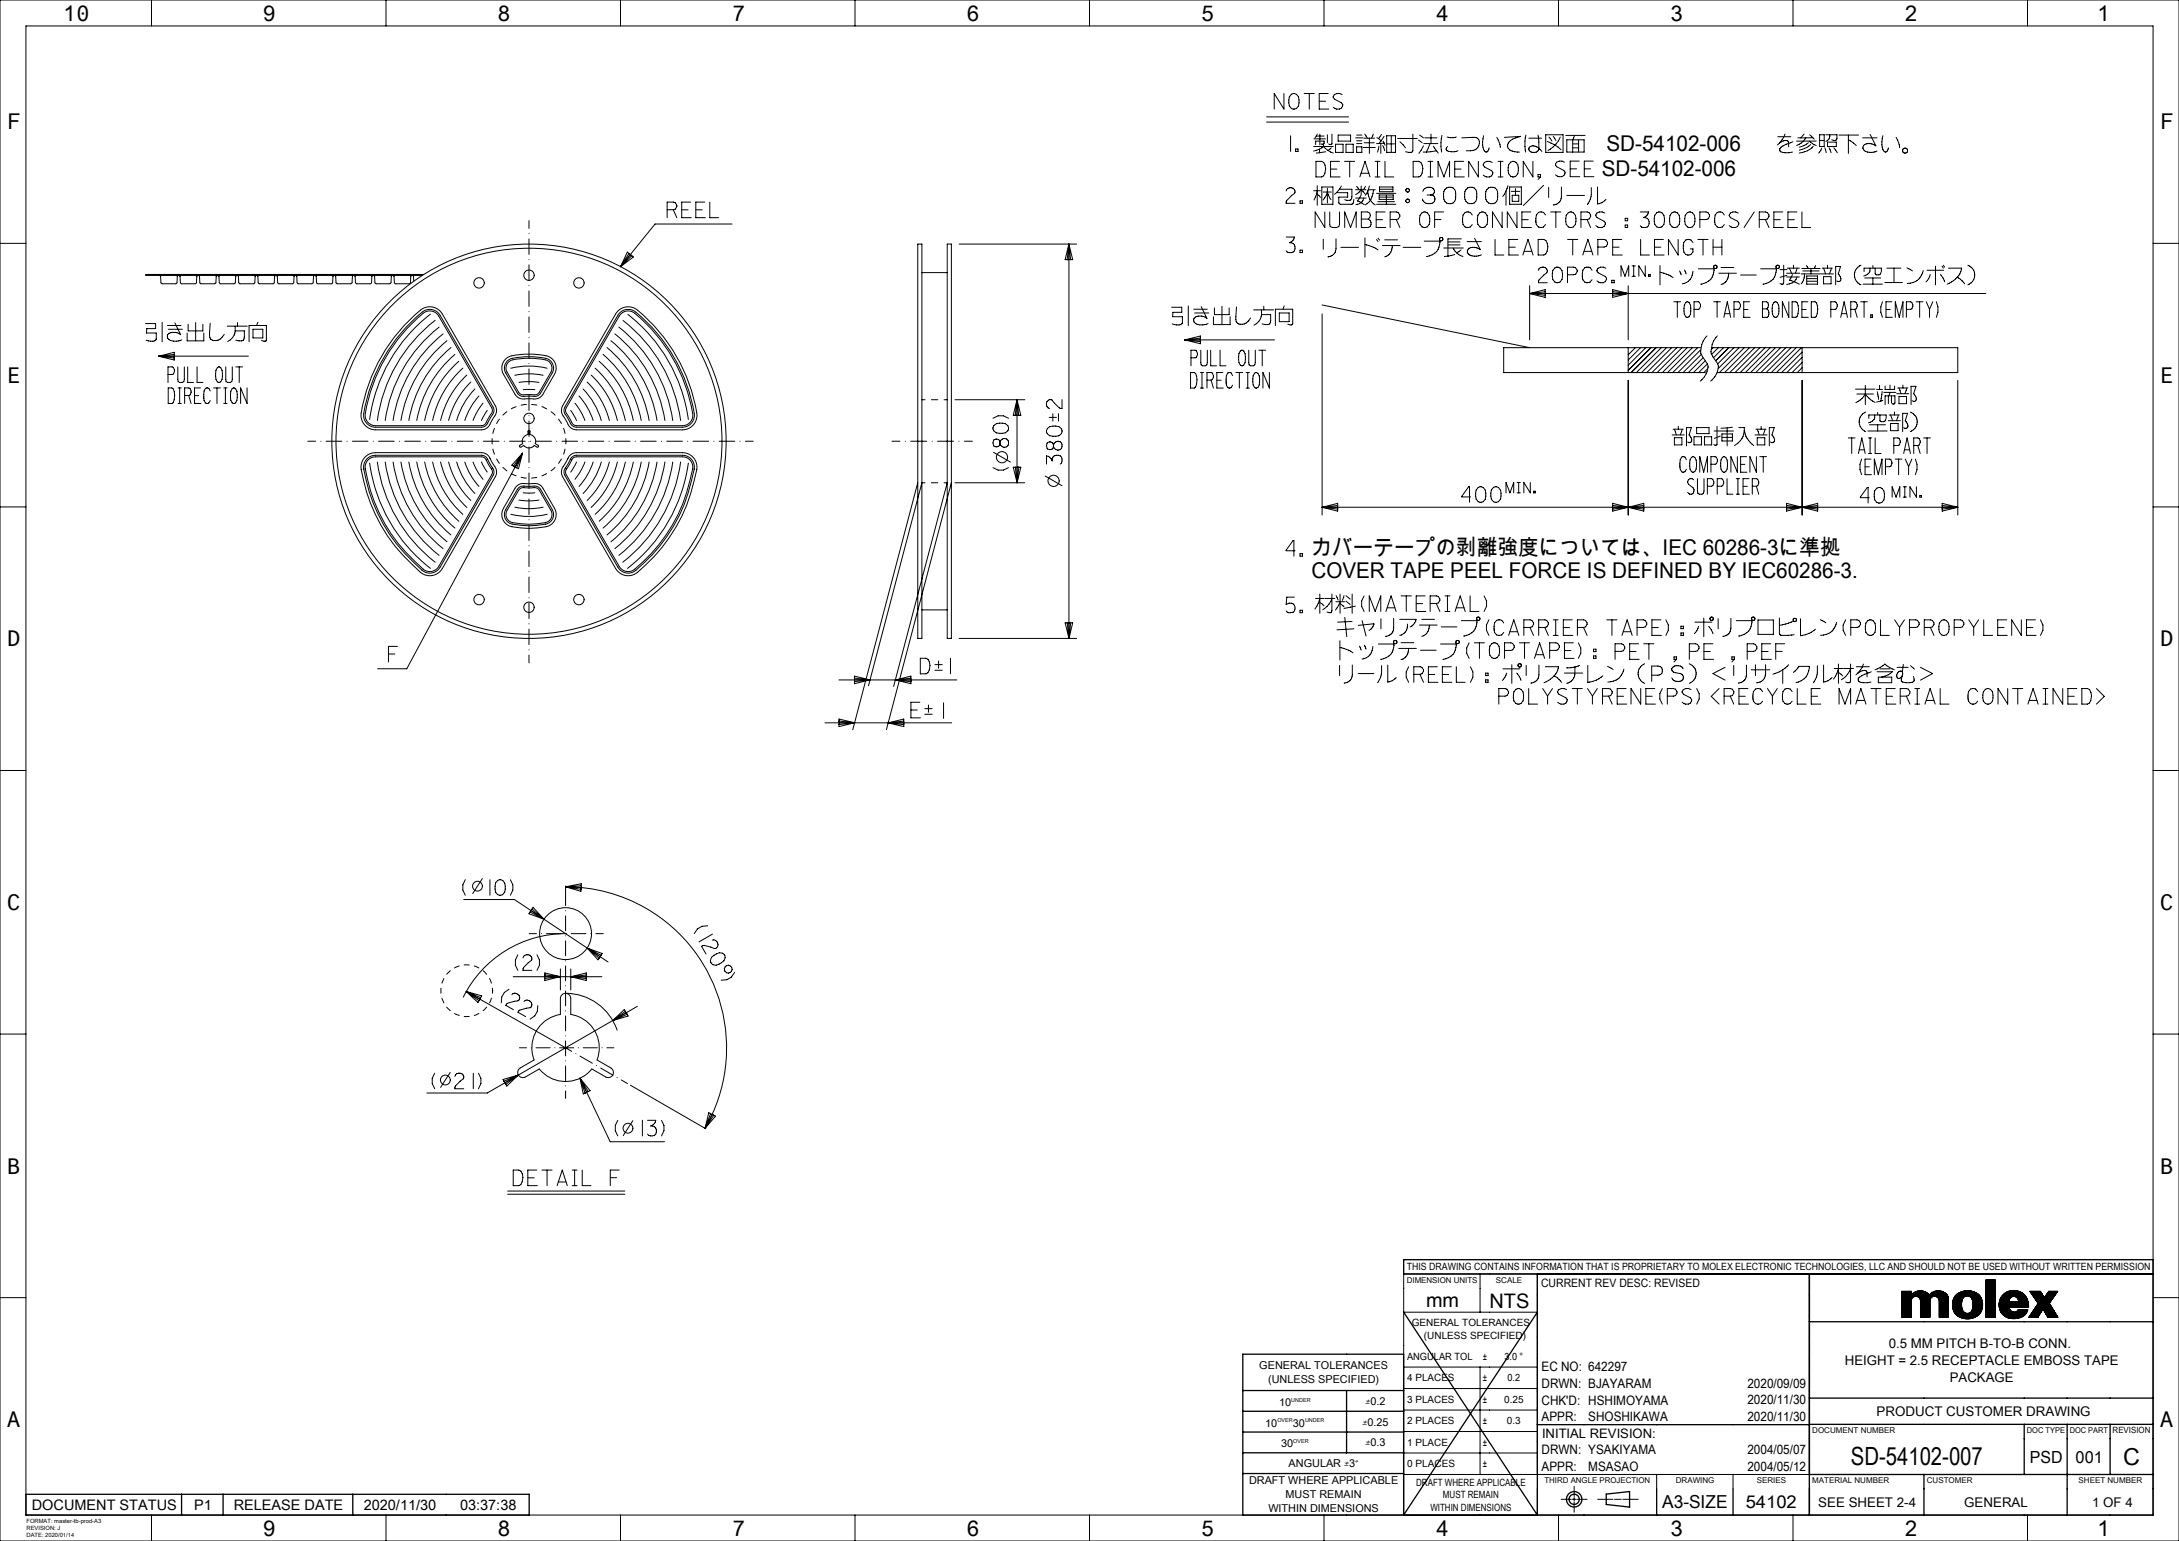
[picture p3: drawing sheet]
<svg xmlns="http://www.w3.org/2000/svg" width="420mm" height="297mm" viewBox="0 0 420 297" stroke-linecap="round" stroke-linejoin="round" font-family="sans-serif">
<defs><g id="words">
<text font-size="4.8" x="356.8" y="282.4">SD-54102-007</text>
<text font-size="4.5" x="409.3" y="282.4">C</text>
<g font-size="4.2">
<text x="12.2" y="4">10</text>
<text x="50.7" y="4">9</text>
<text x="95.9" y="4">8</text>
<text x="141.1" y="4">7</text>
<text x="186.3" y="4">6</text>
<text x="231.5" y="4">5</text>
<text x="276.7" y="4">4</text>
<text x="321.9" y="4">3</text>
<text x="367.1" y="4">2</text>
<text x="404.3" y="4">1</text>
<text x="1.4" y="25">F</text>
<text x="309.6" y="29.2">SD-54102-006</text>
<text x="416.4" y="25">F</text>
<text x="308.7" y="34">SD-54102-006</text>
<text x="1.4" y="73.8">E</text>
<text x="416.4" y="73.8">E</text>
<text x="252.8" y="107">カバーテープの剥離強度については、IEC 60286-3に準拠</text>
<text x="252.8" y="111.4">COVER TAPE PEEL FORCE IS DEFINED BY IEC60286-3.</text>
<text x="1.4" y="124.6">D</text>
<text x="416.4" y="124.6">D</text>
<text x="1.4" y="175.4">C</text>
<text x="416.4" y="175.4">C</text>
<text x="1.4" y="226.2">B</text>
<text x="416.4" y="226.2">B</text>
<text x="1.4" y="275">A</text>
<text x="416.4" y="275">A</text>
<text x="50.7" y="296">9</text>
<text x="95.9" y="296">8</text>
<text x="141.1" y="296">7</text>
<text x="186.3" y="296">6</text>
<text x="231.5" y="296">5</text>
<text x="276.7" y="296">4</text>
<text x="321.9" y="296">3</text>
<text x="367.1" y="296">2</text>
<text x="404.3" y="296">1</text>
</g>
<g font-size="3.9">
<text x="274.9" y="252">mm</text>
<text x="287.1" y="252">NTS</text>
</g>
<text font-size="3.5" x="320.4" y="290.6">A3-SIZE</text>
<text font-size="3.4" x="336.5" y="290.6">54102</text>
<g font-size="3.2">
<text x="391.3" y="281.9">PSD</text>
<text x="400.1" y="281.9">001</text>
</g>
<g font-size="2.8">
<text x="6.1" y="291">DOCUMENT STATUS</text>
<text x="37.4" y="291">P1</text>
<text x="45" y="291">RELEASE DATE</text>
<text x="70.1" y="291">2020/11/30</text>
<text x="88.7" y="291">03:37:38</text>
</g>
<g font-size="2.6">
<text x="355.6" y="263">HEIGHT = 2.5 RECEPTACLE EMBOSS TAPE</text>
<text x="364.1" y="259.8">0.5 MM PITCH B-TO-B CONN.</text>
<text x="375.8" y="266.3">PACKAGE</text>
<text x="361.7" y="272.9">PRODUCT CUSTOMER DRAWING</text>
<text x="350.5" y="290.4">SEE SHEET 2-4</text>
<text x="378.6" y="290.4">GENERAL</text>
<text x="403.3" y="290.4">1 OF 4</text>
</g>
<g font-size="2.5">
<text x="297.1" y="264.3">EC NO: 642297</text>
<text x="297.1" y="267.5">DRWN: BJAYARAM</text>
<text x="336.8" y="267.5">2020/09/09</text>
<text x="297.1" y="270.7">CHK'D: HSHIMOYAMA</text>
<text x="297.1" y="273.9">APPR:</text>
<text x="306.1" y="273.9">SHOSHIKAWA</text>
<text x="336.8" y="270.7">2020/11/30</text>
<text x="336.8" y="273.9">2020/11/30</text>
<text x="297.1" y="280.3">DRWN: YSAKIYAMA</text>
<text x="297.2" y="277.1">INITIAL REVISION:</text>
<text x="336.8" y="280.3">2004/05/07</text>
<text x="297.1" y="283.5">APPR:</text>
<text x="306.1" y="283.5">MSASAO</text>
<text x="336.8" y="283.5">2004/05/12</text>
</g>
<text font-size="2.2" x="297" y="248">CURRENT REV DESC: REVISED</text>
<g font-size="2.1">
<text x="242.7" y="263.9">GENERAL TOLERANCES</text>
<text x="244.4" y="266.6">(UNLESS SPECIFIED)</text>
<text x="243.9" y="275">10</text>
<text x="246.6" y="271">10</text>
<text x="249.2" y="275">30</text>
<text x="246.9" y="279">30</text>
<text x="240.8" y="286.1">DRAFT WHERE APPLICABLE</text>
<text x="248.4" y="282.8">ANGULAR</text>
<text x="244.5" y="291.4">WITHIN DIMENSIONS</text>
<text x="247.8" y="288.8">MUST REMAIN</text>
</g>
<g font-size="1.9">
<text x="271.2" y="244.9">THIS DRAWING CONTAINS INFORMATION THAT IS PROPRIETARY TO MOLEX ELECTRONIC TECHNOLOGIES, LLC AND SHOULD NOT BE USED WITHOUT WRITTEN PERMISSION</text>
<text x="272.1" y="255.6">GENERAL TOLERANCES</text>
<text x="271.2" y="262.1">ANGULAR TOL</text>
<text x="274.5" y="258">(UNLESS SPECIFIED)</text>
<text x="285.8" y="262.1">±</text>
<text x="290" y="262.1">3.0 °</text>
<text x="271.2" y="266.3">4 PLACES</text>
<text x="285.8" y="266.2">±</text>
<text x="290.6" y="266.2">0.2</text>
<text x="262.6" y="274.8">±0.25</text>
<text x="263.2" y="270.8">±0.2</text>
<text x="271.2" y="270.4">3 PLACES</text>
<text x="271.2" y="274.5">2 PLACES</text>
<text x="285.8" y="270.4">±</text>
<text x="285.8" y="274.5">±</text>
<text x="289.9" y="270.4">0.25</text>
<text x="290.5" y="274.5">0.3</text>
<text x="263.2" y="278.8">±0.3</text>
<text x="271.2" y="278.7">1 PLACE</text>
<text x="285.8" y="278.7">±</text>
<text x="259.1" y="282.8">±3°</text>
<text x="271.3" y="282.8">0 PLACES</text>
<text x="273" y="286.3">DRAFT WHERE APPLICABLE</text>
<text x="285.8" y="282.8">±</text>
<text x="275.7" y="291.2">WITHIN DIMENSIONS</text>
<text x="278.1" y="288.8">MUST REMAIN</text>
</g>
<text font-size="1.7" x="407.2" y="276.2">REVISION</text>
<g font-size="1.5">
<text x="271.2" y="247.2">DIMENSION UNITS</text>
<text x="288.3" y="247.2">SCALE</text>
<text x="349.3" y="276.2">DOCUMENT NUMBER</text>
<text x="390.7" y="276.2">DOC TYPE</text>
<text x="399" y="276.2">DOC PART</text>
<text x="297.7" y="285.9">THIRD ANGLE PROJECTION</text>
<text x="323" y="285.9">DRAWING</text>
<text x="338.6" y="285.9">SERIES</text>
<text x="349.3" y="285.8">MATERIAL NUMBER</text>
<text x="371.4" y="285.9">CUSTOMER</text>
<text x="400.7" y="285.9">SHEET NUMBER</text>
</g>
<g font-size="1.1">
<text x="5.1" y="293.5">FORMAT: master-tb-prod-A3</text>
<text x="5.1" y="294.9">REVISION: J</text>
<text x="5.1" y="296.3">DATE: 2020/01/14</text>
</g>
<g font-size="1">
<text x="246.2" y="274.2">OVER</text>
<text x="248.9" y="270.2">UNDER</text>
<text x="251.5" y="274.2">UNDER</text>
<text x="249.3" y="278.2">OVER</text>
</g>
</g></defs>
<g fill="none" stroke="#000" stroke-width=".19">
<path d="M0 0h420v297h-420zM29.2 0v5M74.4 0v5M119.6 0v5M164.8 0v5M210 0v5M255.2 0v5M300.4 0v5M345.6 0v5M390.8 0v5M5 5h410v287h-410zM247.5 18v3l-1.9-3v3"/>
<path d="M248.9 18.2l.6-.2a1.41 1.41 0 0 1 .9 1.8l-.1 .6-.4 .5-.6 .1a1.35 1.35 0 0 1-.9-1.7l.1-.6zM251.4 18h1.9M252.4 18v3M254.3 19.5h1.2M256 18h-1.7v3h1.8M258.7 18.2a1.06 1.06 0 0 0-1.7 .6l.2 .3 1.4 .7 .2 .4v.2a1.06 1.06 0 0 1-1.8 .3M133.1 39h-1.7v3h1.8M135.8 39h-1.7v3h1.9M136.8 39v3h1.7M244.1 23.5h15.8M244.1 22.5h15.8M247.9 36.8a.84 .84 0 0 1 1.1-.6 .84 .84 0 0 1 .5 1.1l-1.5 1.4-.1 .5h1.7"/>
<path d="M248.8 26.2v3M249.7 28.7h.5v.5h-.5zM250.6 38.7h.4v.5h-.4zM253.2 28.2h3.8M253.2 36.8h1.3M253.3 26.8h2.2M253.7 31.1h1a1.84 1.84 0 0 1 .4 2.8l-.4 .2h-1zM253.7 26.2h1.5M253.7 26.2l-.2 .4M253.9 35.8v3.8M253.9 37.4l.6 .7M253.9 36.8l-.6 1.8"/>
<path d="M253.9 25.8l-.2 .4M254.3 28.7v.7M254.3 28.7l-1.1 .4M254.3 29.4l-.6 .1M254.4 25.8v2.1M254.7 27.7h.5v-.5h-1.6v.7M254.8 36h2.1v3.4h-2.1zM255 37h1.6M255.1 27.9v.3M255.1 28.2l-.8 .5M255.1 28.2l.9 .8M255.5 29.2l-1.2 .2"/>
<path d="M255.8 26v1.5M255.8 36.3v2.8M256 29l1 .5M256.5 32.6h1.2M256.5 38.5l-.7-1.5-.1 .6-.7 1M256.6 28.5l-.6 .5M256.7 25.8v1.9a.38 .38 0 0 1-.6 0M257.4 27.8h1.5v1.6h-1.5zM257.9 37.1h1.9v.9h-1.7v1.1l.3 .3 2.3-.1 .3-.9M257.9 26h2.4v1.2h-2.4zM258.2 36.5h2.4l-.1 1.8a.91 .91 0 0 1-1.3 .2M258.2 36.5l-1 1"/>
<path d="M258.2 31.1h-1.7v3h1.8M258.6 35.8l-.4 .7M259.2 31.1h1.9M259.4 27.8h1.4v1.6h-1.4zM260.1 31.1v3M261.3 26.6h1.4M261.3 36.6h2M261.3 38.2h2M261.5 27.1h1M261.5 27.7h1M261.5 26h1M261.5 28.3h1v1.1h-1z"/>
<path d="M261.5 35.9l.5 .7M262.1 34.1l1-3 1 3M262.3 37.7l-.6 1 1.2 .7M262.3 33.4h1.5M262.4 35.8v1.8M262.7 28.4h2.4M262.9 26.6h2.1M262.9 38.2a1.55 1.55 0 0 1-1.5 1.2M262.9 27.5h2M263.1 25.8l.5 .8M263.1 37.4l-.7-.8-1.1 .9M263.2 35.9l-.5 .7"/>
<path d="M263.6 36.8a3.1 3.1 0 0 0 1.5 2.7M263.6 36.8l-.4 .8M263.8 36.6h1.3M263.8 36.6l-.2 .2M263.9 26.6v3M263.9 35.8l-.1 .8M264.7 25.8l-.3 .8M264.8 36.6a3.4 3.4 0 0 1-1.7 2.9M265 31.1h1M265 34.1h1M265.3 27.7h.5M265.3 37.3h3.7"/>
<path d="M265.3 39.4h3.7M265.4 26.5l.3 .2M265.5 31.1v3M265.6 38.9h3.2M265.7 26.7l.5 .4M265.8 28.2l-.3 1.1M265.8 38h2.7M265.8 37.6h2.7v.8h-2.7zM265.9 36.5h2.6M265.9 36h2.6v.9h-2.6zM266.2 27.6v2M266.2 27.6l-.4 .1"/>
<path d="M266.2 27.1l-.4 .6M266.3 25.9l-.6 .8M266.5 28.1l.4 1M266.6 27.2l.2 .4M266.8 26.3l-.6 .8M266.8 27.6l.2 .4M266.8 27.6h-.6M267 31.1v3h1.7M267.2 37.6v1.8M267.3 27.7h1.7M267.3 26.2h1.7v3.2h-1.7zM268.2 26.2v3.2"/>
<path d="M269.4 26.7h3.8M269.8 27.3l1.1 1.2M272.3 25.8v3.3l-.3 .3-1.1-.2M272.4 31.1h1.1a1.84 1.84 0 0 1 .4 2.8l-.4 .2h-1.1zM273.4 27l.7 .5M273.6 26l.8 .6M274.2 36.9a1.22 1.22 0 0 1 1.1-.8 1.22 1.22 0 0 1 1.2 .7l-.3 .7-.4 .1M274.3 29.3h.6M274.4 28.1l-.9 1.5M274.4 27.7h2.7M274.6 26.6h2.4M275.1 37.6h.7"/>
<path d="M275.2 31.1h1M275.2 34.1h1M275.6 27.7l-.7 1.6M275.7 31.1v3M275.8 37.6a.84 .84 0 0 1 .8 .8 .84 .84 0 0 1-.9 .8 1.21 1.21 0 0 1-1.5-.8M275.8 25.8v1.9M276.3 28.2l.6 .9M276.9 29.1l-2 .2M276.9 29.1l.3 .4M277.2 34.1v-3l1.1 3 1.1-3v3M277.9 26.1l-.2 1.4 .2 1.8M278.5 36.5a1.15 1.15 0 0 1 1.3-.4 1.15 1.15 0 0 1 .8 1.2 1.51 1.51 0 0 1-.9 1.9 1.17 1.17 0 0 1-1.5-1.2l.1-1.1z"/>
<path d="M278.9 26.4l.7 .1 1.1-.1M279 28.2l-.2 .5v.2a2.43 2.43 0 0 0 2.2 .2M280.4 32.6h1.2M281.7 26.6l2.2-.1a1.11 1.11 0 0 1 1.2 .6 1.11 1.11 0 0 1-.3 1.3 1.56 1.56 0 0 1-1.4 .7h-.8M282.1 31.1h-1.7v3h1.8M282.9 36.2a1.14 1.14 0 0 1 1.2 0 1.14 1.14 0 0 1 .5 1.1 1.51 1.51 0 0 1-.8 1.9 1.17 1.17 0 0 1-1.5-1.2 1.65 1.65 0 0 1 .6-1.8zM285 31.1v3l-1.9-3v3M286 26.2l-.2 1.7a1.43 1.43 0 0 0 .7 1.4 .82 .82 0 0 0 .5-.8M286.6 36.5a1.15 1.15 0 0 1 1.3-.4 1.15 1.15 0 0 1 .8 1.2 1.51 1.51 0 0 1-.9 1.9 1.17 1.17 0 0 1-1.5-1.2l.1-1.1zM287.6 31.3a1.06 1.06 0 0 0-1.7 .5l.2 .4 1.4 .7 .2 .3v.3a1.06 1.06 0 0 1-1.8 .2M288.5 26.5a3.5 3.5 0 0 1 .7 1.9M288.8 31.1h.9"/>
<path d="M288.8 34.1h.9M289.2 31.1v3M290 26.5l3.1-.2a3.4 3.4 0 0 0-2.4 1.3 1.02 1.02 0 0 0 .8 1.5l1.4 .2M290.3 36.8v2.8M290.3 36.8l-.6 1.1M290.7 35.8l-.4 1M291 36h2.2v3.4h-2.2zM291.2 31.2l.6-.1a1.41 1.41 0 0 1 .9 1.8l-.1 .6-.4 .5-.7 .1a1.35 1.35 0 0 1-.8-1.7l.1-.7zM291.3 36.9h1.6M291.5 37.6h1.2v1.2h-1.2zM292.1 36.3v1.3M294.1 26l-.2 1.2 .2 2.1"/>
<path d="M294.7 26.6h2.4M295.5 31.1v3l-1.9-3v3M296.5 26l.1 .8a3.3 3.3 0 0 1-.3 2.4 .91 .91 0 0 1-1 .2 .91 .91 0 0 1-.5-1 1.3 1.3 0 0 1 1.7 .1l.7 .7M296.5 33.6h.4v.5h-.4zM296.9 34.1l-.4 .5M297.5 35.7l-3.9 3.9M297.9 26h3.4v3.4h-3.4zM298.3 27.3a6.9 6.9 0 0 1 2.6 1.6M298.5 36.1v2M298.6 26.4l.5 .8M299.4 26.3l.5 .8M300.7 26.4a5.1 5.1 0 0 1-2.3 2.6"/>
<path d="M301 36v1.9a1.61 1.61 0 0 1-1.6 1.6M301.5 31.3a1.06 1.06 0 0 0-1.7 .5l.3 .3 1.3 .7 .3 .4-.1 .3a1.06 1.06 0 0 1-1.8 .2M301.8 26.1h3.7M302 37.7h3.4M302 26.9h3.3v2.4h-3.3zM302.7 32.5h1.2M303.1 27.7h1.2M303.1 28.5h1.2M303.5 26.1l-.4 .8v2.4M304.3 26.9v2.4M304.4 31.1h-1.7v3h1.8M305.4 32.5h1.2"/>
<path d="M306.7 36.2a4.3 4.3 0 0 1-.7 3.2M307.1 31.1h-1.7v3h1.8M307.9 36v3.3a2.46 2.46 0 0 0 1.7-.9M342.7 26.3h2.5M343 27.6l.8-.5a.62 .62 0 0 1 .9 .4v.8M343 27.6l-.4 .3M344.1 25.8l-.3 .7-.8 1.1M345.6 27.3l-1.3 .5a1.42 1.42 0 0 0-1.3 1.1l.1 .2a2.52 2.52 0 0 0 2.4 .2M346.3 27.2h3.8M346.5 26.6h1.6M347.7 25.8l-.6 .8M348.1 26.6l-.2 .3a3.4 3.4 0 0 1-1.6 1.2"/>
<path d="M348.6 27.5l-.9 .6-.9 .3M348.7 27.2l1.4 .9M348.8 26l.6 .5M349 27.9l-.8 .5-1.4 .5M349.4 26.5l.3 .3M349.4 26.5l-1.3 .1M349.5 28.2a4 4 0 0 1-2.7 1.3M350.7 26h.9v2.2h-.9zM350.7 27.1h.9M351.1 28.6l-.6 .9M351.7 28.5l.3 .9M351.9 26h2.2v.7a.46 .46 0 0 1-.6 .4l-.4-.2"/>
<path d="M352.2 27.4h1.7v.8h-1.7zM352.6 28.5l.3 .9M352.7 26a1.19 1.19 0 0 1-.8 1.3M353.5 28.5l.6 .9M354.5 26h3.7M356.3 26v3.6M356.3 26.9l1.5 1.2M359 26.6h2.8M360.5 25.9l1.1 2.2a1.91 1.91 0 0 0-2.4 0 .85 .85 0 0 0 .8 1.2l.8 .1 1-.3M362.9 26.2l-.2 1.7a1.43 1.43 0 0 0 .7 1.4 .82 .82 0 0 0 .6-.8M365.5 26.5a3.5 3.5 0 0 1 .6 1.9M0 46.9h5"/>
<path d="M30.8 53.1l.2 .2v1.1l.3 .3h2.7l.1-.2 .1-1.2 .1-.2M34.5 53.1l.2 .2 .1 1.1 .2 .3h2.7l.2-.2v-1.2l.2-.2M38.3 53.1l.2 .2v1.1l.3 .3h2.7l.1-.2 .1-1.2 .1-.2M42 53.1l.2 .2 .1 1.1 .2 .3h2.7l.2-.2v-1.2l.2-.2M45.8 53.1l.2 .2v1.1l.3 .3h2.7l.1-.2 .1-1.2 .1-.2M49.5 53.1l.2 .2 .1 1.1 .2 .3h2.7l.2-.2v-1.2l.2-.2M53.3 53.1l.2 .2v1.1l.3 .3h2.7l.1-.2 .1-1.2 .1-.2M57 53.1l.2 .2 .1 1.1 .2 .3h2.7l.2-.2v-1.2l.2-.2M60.8 53.1l.2 .2v1.1l.3 .3h2.7l.1-.2 .1-1.2 .1-.2M64.5 53.1l.2 .2 .1 1.1 .2 .3h2.7l.2-.2v-1.2l.2-.2M68.3 53.1l.2 .2v1.1l.3 .3h2.7l.1-.2 .1-1.2 .1-.2M72 53.1l.2 .2 .1 1.1 .2 .3h2.7l.2-.2v-1.2l.2-.2"/>
<path d="M75.8 53.1l.2 .2v1.1l.3 .3h2.7l.1-.2 .1-1.2 .1-.2M79.5 53.1l.2 .2 .1 .9M81.7 52.9h-53.6v.2h53.3M102 42.5v1.5M102 45h.1M102 46v3M102 50v.1M102 51v3M102 55v.1M102 56.1v3M120.9 48.6l1.2 .9-2.5 1.9zM121.2 48.8l-1.6 2.6"/>
<path d="M121.8 49.3l-2.2 2.1M128.6 40.4l1.6-.1 .3-.5v-.3l-.4-.4-.3-.1h-1.2v3M129.8 40.4l.7 1.6M131.4 40.4h1.2M134.1 40.4h1.2M141.1 43.2h-14.8l-6.7 8.2M176.9 47h.8v76h-.8zM177.7 52.5h4.9M182.6 47h.8v76h-.8zM184.9 47h22.6M206 47l.8 3h-1.5zM206 47l.4 3"/>
<path d="M206 47v76M206 47l-.3 3M225.8 59.2h2v1h-1.7l-.1 .8h1.9l-.1 1.4a1.78 1.78 0 0 1-1.8 0M229 59v3.7M230.1 59.6h2.6M231.5 59.1l1.1 2.3a1.69 1.69 0 0 0-2.5 .1 .8 .8 0 0 0 .6 1l1.1 .1 1.1-.2M234.1 59.3v1.3h2.8v-1.3M235.5 59v3.6M238.3 59.2a4.5 4.5 0 0 0 .1 3 1.73 1.73 0 0 0 2.6-.9M241.6 59.7h3.9M243.2 59.7v.9M243.6 59v.7"/>
<path d="M247.5 59l-.2 .6M247.9 45.7h1.6a1.33 1.33 0 0 1-1 1.1 .97 .97 0 0 1 1.1 1.3 .97 .97 0 0 1-1.7 .2M250.6 48.2h.4v.5h-.4zM254.8 58.8l40 8.2M255.1 46.1v1.9M255.4 40.8v3.1l-1.9-3.1v3.1M256.3 40.8v2.4l.1 .5 .4 .2h.8l.5-.2 .1-.5v-2.4M257.5 46v1.9a1.61 1.61 0 0 1-1.6 1.6M258.5 47.7h3.4M259.2 43.9v-3.1l1.1 3.1 1.1-3.1v3.1M262.4 40.8h1.2l.4 .3a.86 .86 0 0 1-.3 1.1 .89 .89 0 0 1 .6 .8 .89 .89 0 0 1-.6 .9h-1.3zM262.4 42.2h1.3"/>
<path d="M263.1 45.8v3.8M263.1 47.1l1.7 .6 .8 .5M265.3 42.3h1.2M265.3 46.2l.3 .3M265.6 45.9l.3 .4M266.5 47.3h3.4M266.9 46.2h2.5M267 40.8h-1.7v3.1h1.8M267.9 42.3l1.6-.1 .3-.5v-.3l-.3-.4-.3-.2h-1.3v3.1M268.3 47.3a2.03 2.03 0 0 1-1.4 2.2M269.1 42.3l.7 1.6M270.5 47.7h3.4"/>
<path d="M274.1 41l.6-.2a1.41 1.41 0 0 1 .9 1.8l-.1 .6-.4 .5-.6 .2a1.35 1.35 0 0 1-.9-1.8l.1-.6zM274.5 46.5h3a2.69 2.69 0 0 1-2.5 2.9M276.5 42.3h1.3M278.2 40.8h-1.7v3.1M278.3 47.8h3.7M279.1 46.6h2.3M279.1 47.2h2.3M279.1 49.4h-.7M280.1 47.8l.7 .9M280.4 49.1l-1.3 .3M280.8 48.7l1.2 .7M281.6 48.2l-.8 .5"/>
<path d="M281.7 46h-2.6v3.4M282.8 46.6h2.7M283.8 41.4l-.4-.5h-1a2.15 2.15 0 0 0 0 2.9h1l.4-.5M284.2 45.9l1.1 2.2a1.91 1.91 0 0 0-2.3-.1 .85 .85 0 0 0 .7 1.3l.8 .1 1-.3M285.3 41l.6-.2a1.41 1.41 0 0 1 .8 1.8l-.1 .6-.4 .5-.6 .2a1.35 1.35 0 0 1-.8-1.8l.1-.6zM288.2 46.2v3h1.7M289.5 40.8v3.1l-1.8-3.1v3.1M290.8 47.6h1.3M292.4 40.8v3.1l-1.9-3.1v3.1M292.6 46.2h-1.8v3h1.9M293.3 42.3h1.3M293.5 49.2l1-3 1 3"/>
<path d="M293.8 48.4h1.5M294.8 55.1v10.4M294.8 56.6l3 .3M294.8 56.6l3-.8v1.5zM295.1 40.8h-1.8v3.1h1.9M296.5 46.2h1.1a1.84 1.84 0 0 1 .3 2.7l-.3 .3h-1.1zM296.5 52.1a.84 .84 0 0 1 1.1-.6 .84 .84 0 0 1 .5 1.1l-1.5 1.4-.1 .5h1.7M297.8 56.2l-3 .4M297.9 41.4l-.4-.5h-1a2.15 2.15 0 0 0 0 2.9h1l.4-.5M298.9 40.8h2M299.7 51.6l.6-.1a1.41 1.41 0 0 1 .9 1.8l-.1 .6-.4 .5-.6 .1a1.35 1.35 0 0 1-.9-1.8l.1-.6zM299.9 40.8v3.1"/>
<path d="M302.1 53l1.6-.2 .3-.4v-.3l-.3-.5-.4-.1h-1.2v3M302.2 46.2h1.9M302.3 41l.6-.2a1.41 1.41 0 0 1 .9 1.8l-.1 .6-.4 .5-.7 .2a1.35 1.35 0 0 1-.8-1.8l.1-.6zM303.1 46.2v3M304.7 42.3l1.6-.1 .3-.5v-.3l-.3-.4-.4-.2h-1.2v3.1M305.1 49.2l1-3 .9 3M305.3 48.4h1.5M305.9 42.3l.7 1.6M306.9 52.1l-.4-.5h-1a2.15 2.15 0 0 0 0 2.8h1l.4-.5M308 47.6l1.6-.1 .3-.5v-.3l-.4-.4-.3-.1h-1.2v3M309.3 41.1a1.06 1.06 0 0 0-1.7 .5l.2 .3 1.4 .7 .2 .4v.3a1.06 1.06 0 0 1-1.8 .2M309.5 51.7a1.06 1.06 0 0 0-1.7 .5l.2 .4 1.4 .7 .2 .3v.3a1.06 1.06 0 0 1-1.8 .2"/>
<path d="M310.7 54h.4v.5h-.4zM310.8 55.8l3 .8-3 .7zM310.8 56.2l3 .4M310.8 47.6h1.3M312.5 53.2v-2l.7 2 .7-2v2M312.6 46.2h-1.8v3h1.9M313.3 43.4h.4v.5h-.4zM313.3 42.1h.4v.5h-.4zM313.8 55.1v10.4M313.8 56.6l-3 .3M314.6 53.2h.6M314.6 51.2h.6"/>
<path d="M314.9 51.2v2M316.2 40.8h1.5a1.32 1.32 0 0 1-.9 1.1 .97 .97 0 0 1 1 1.3 .97 .97 0 0 1-1.6 .3M316.2 46.2v3h1.7M317.1 51.2v2l-1.2-2v2M317.8 52.9h.3v.3h-.3zM318.9 47.6h1.2M319.3 41l.6-.2a1.41 1.41 0 0 1 .9 1.8l-.1 .6-.4 .5-.6 .2a1.35 1.35 0 0 1-.8-1.8v-.6zM320 51.2v3.7M320 52.5l1.7 .5 .8 .5M320.6 46.2h-1.7v3h1.8M322.3 41l.6-.2a1.41 1.41 0 0 1 .9 1.8l-.1 .6-.4 .5-.6 .2a1.35 1.35 0 0 1-.9-1.8l.1-.6zM322.6 58.2h1.3"/>
<path d="M323.3 58.2v3M323.5 46.2v3l-1.9-3v3M323.7 52.2l.4 .8M324.7 52l.3 .8M324.9 58.3l.4-.1a1.64 1.64 0 0 1 .6 1.8l-.1 .5-.2 .5-.4 .2a1.55 1.55 0 0 1-.6-1.8l.1-.6zM325.2 41l.6-.2a1.41 1.41 0 0 1 .9 1.8l-.1 .6-.4 .5-.6 .2a1.35 1.35 0 0 1-.9-1.8l.1-.6zM326.3 46.7l-.4-.5h-.6a1.34 1.34 0 0 0-.8 1.7l.1 .7 .3 .5 .4 .1 .6-.1 .4-.5v-.6h-.5M326.3 52.3a2.38 2.38 0 0 1-2.1 2.4M326.5 59.6l1.1-.1a.88 .88 0 0 0-.3-1.3h-.8v3M327.3 46.2h1.9M327.4 51.8h3a2.69 2.69 0 0 1-2.6 3M327.6 42.3l1.6-.1 .3-.5v-.3l-.3-.4-.4-.2h-1.2v3.1"/>
<path d="M328.3 46.2v3M330.2 47.6h1.7M330.2 46.2v3M330.3 58.2h1.3M331 58.2v3M331.3 52.7h3.4M331.7 51.6h2.5M331.9 46.2v3M332.4 41.4l-.4-.5h-1a2.15 2.15 0 0 0 0 2.9h1l.4-.5M333.2 52.7a2.03 2.03 0 0 1-1.5 2.1M334.2 59.6l1.1-.1a.88 .88 0 0 0-.3-1.3h-.8v3M335 41.1a1.06 1.06 0 0 0-1.7 .5l.2 .3 1.4 .7 .3 .4-.1 .3a1.06 1.06 0 0 1-1.8 .2"/>
<path d="M335.5 53h3M336.1 59.6h.8M337.3 58.2h-1.2v3h1.2M338.1 40.8l-1.9 3.1M339.1 42.3h1.2M339.4 51.8h3a2.69 2.69 0 0 1-2.6 3M339.7 58.2h.8a.92 .92 0 0 1 .1 1.3 1.11 1.11 0 0 1 0 1.7h-.9zM339.7 59.5h.9M340.3 42.3l.7 1.6M340.3 42.3l.4-.1 .3-.5v-.3l-.3-.4-1.6-.2v3.1M341.9 42.3h1.2M341.9 58.3l.4-.1a1.64 1.64 0 0 1 .6 1.8l-.1 .5-.2 .5-.5 .2a1.56 1.56 0 0 1-.5-1.8v-.6z"/>
<path d="M343.1 52h1.3M343.6 40.8h-1.7v3.1h1.9M343.8 51.1v3.4l-.2 .3-.5-.2M344.4 52.7h2.5M344.4 53.4h2.4M344.4 53.1l-1.3 .3M344.5 51.7h2.3M344.6 42.3h1.3M344.8 58.2v3l-1.2-3v3M344.9 51.7l.4 1M345.4 58.2h.7a2.36 2.36 0 0 1 .3 2.7l-.3 .3h-.7zM345.5 52.9l-.6 1.1 1.9 .8"/>
<path d="M345.7 51.1v.6M346.4 40.8h-1.8v3.1h1.9M346.4 53.4a2.12 2.12 0 0 1-2 1.4M346.4 51.7l-.4 1M347.2 52.8h3.7M347.3 51.7h3.5M347.3 59.6h.8M347.3 40.8v3.1h1.7M347.5 52.2h3.1M347.8 52.8l-.2 1.2-.4 .7M348.2 51.2l.4 .5M348.2 53.2h2.1v1.6h-2.1z"/>
<path d="M348.2 53.7h2.1M348.2 54.2h2.1M348.5 58.2h-1.2v3h1.2M349.1 51.7v1.1M349.1 58.2h.7a2.36 2.36 0 0 1 .3 2.7l-.3 .3h-.7zM349.9 51.2l-.2 .5M351 52.8h2.4M351.2 51.7h2M351.5 53.3h1.4v1.4h-1.4zM351.5 51.7l.4 1.1M352.2 51.1v.6M352.9 59.6l1-.1a.89 .89 0 0 0-.2-1.3h-.8v3"/>
<path d="M353 51.7l-.4 1.1M354 54.1a.47 .47 0 0 0 .8-.1l-.1-.7-.4-.5 .5-1.4h-1v3.5M356.7 59.6l1.1-.1a.89 .89 0 0 0-.3-1.3h-.8v3M357.5 59.6l.5 1.6M358.6 58.2h1.3M358.7 51.1a2.04 2.04 0 0 0-1.3 1.9 2.04 2.04 0 0 0 1.3 1.9M359.1 54.8h3.7M359.3 52.3v-.6h3.3v.6M359.3 58.2v3M359.4 53.6h3.1M360.4 51.7a1.26 1.26 0 0 1-1.2 1.5M361 51.2v.5"/>
<path d="M361 53.6v1.2M361.4 51.7l.1 1.2h.8l.3-.4M362.8 58.2l-.3 1v1l.3 1M363.3 54.5h3.4M363.5 59.6h.8M363.7 51.7h2.7M364.7 58.2h-1.2v3h1.2M365.1 51.7v2.8M367.5 59.6l1-.1a.89 .89 0 0 0-.2-1.3h-.8v3M367.5 51.6l1.1 .6M369.3 58.2h1.4M370 58.2v3"/>
<path d="M370.7 52.2a2.97 2.97 0 0 1-3.1 2.4M371.3 58.2l.6 1.4M371.4 52.1h3.2M371.9 59.6v1.6M372.1 52.9l-.4 .8-.5 .6M372.5 58.2l-.6 1.4M373.1 51.3v3.6M373.2 58.2l.3 1v1l-.3 1M374 52.9l.5 .7 .3 .7M374.3 51.3l.3 .4M374.6 51.1l.2 .4M375.5 51.7h2.6l-.3 1.1-.5 .6"/>
<path d="M377.3 53.4l.6 .4 .8 .9M377.3 53.4l-.7 .7-1.3 .7M379.3 51.1a2.01 2.01 0 0 1 1.3 1.9 2.01 2.01 0 0 1-1.3 1.9M382.8 56.6h-88M415 46.9h5M28 62.4h2v.9h-1.7l-.1 .9h1.9v1.3a1.78 1.78 0 0 1-1.9 .1M30.6 68.7l3-.8v1.5zM30.6 68.7l3 .3M31.3 62.1v3.8M32.3 62.7h2.6M32.4 72.2l1-.1a.89 .89 0 0 0-.2-1.4h-.8v3M32.4 74.8h.7a2.36 2.36 0 0 1 .3 2.8l-.3 .2h-.7z"/>
<path d="M32.5 63.5h2.7M33.6 68.3l-3 .4M33.7 62.2l1.1 2.3a1.69 1.69 0 0 0-2.5 .2 .8 .8 0 0 0 .6 .9l1.1 .2 1-.3M34.3 70.7v2.4v.4l.3 .2h.6l.2-.2 .1-2.8M34.3 77.8h.6M34.3 74.8h.6M34.6 74.8v3M35.6 76.2h.8M36.1 64.2v1.5h3.2v-1.5M36.2 70.7v3h1.1M36.3 62.5v1.3h2.8v-1.3M36.4 76.2l.4 1.6"/>
<path d="M36.4 76.2l.2-.1a.88 .88 0 0 0-.2-1.3h-.8v3M37.5 76.3h.8M37.7 62.2v3.5M38 70.7v3h1.1M38.6 74.8h-1.1v3h1.2M40.5 62.3a4.5 4.5 0 0 0 .1 3 1.73 1.73 0 0 0 2.6-.9M40.5 75.4l-.2-.5h-.7a3 3 0 0 0 0 2.8h.6l.3-.5M41.2 74.8h1.3M41.8 74.8v3M41.9 70.9l.4-.2a1.65 1.65 0 0 1 .6 1.8l-.1 .6-.3 .5-.4 .1a1.56 1.56 0 0 1-.5-1.7v-.7zM43.1 77.8h.7M43.1 74.8h.7"/>
<path d="M43.4 74.8v3M43.5 70.7v2.4l.1 .4 .3 .2h.5l.3-.2 .1-2.8M43.8 62.9h3.9M44.8 74.9l.3-.1a1.64 1.64 0 0 1 .6 1.8v.6l-.3 .4-.4 .2a1.56 1.56 0 0 1-.6-1.8l.1-.6zM45.3 63.8h1.8v1.1l-.2 .7-.3 .1-1.1-.1M45.3 62.9v.9M45.3 63.8a2.4 2.4 0 0 1-1.4 2M45.5 70.7h1.3M45.8 62.2v.7M46.1 70.7v3M47.6 74.8v3l-1.2-3v3M47.9 68.6l-17.3 .1"/>
<path d="M48.8 63.5h1.9v1.6h-1.9zM49.7 62.1l-.2 .6M50.4 65.6l.7 .2 .2-.3v-2.8h-3.3v3.2M78.7 61.9l2.4-2.1a2.8 2.8 0 0 1 4.2 .7l10.2 17.7a2.12 2.12 0 0 1-.5 2.6l-.4 .6a1.91 1.91 0 0 1-1.8 1.4h-20.4a2.8 2.8 0 0 1-2.8-3.2 32.8 32.8 0 0 1 9.1-17.7zM79.1 62.2l1.1-1a3.9 3.9 0 0 1 2.7-1.6 2.3 2.3 0 0 1 1.9 1.2l10.2 17.7a1.77 1.77 0 0 1-.5 2l-.3 .7a1.48 1.48 0 0 1-1.4 1.1h-20.4a2.3 2.3 0 0 1-2.3-2.6 32.3 32.3 0 0 1 9-17.5zM79.3 62.4l2.3-2a2 2 0 0 1 3 .5l10.2 17.7a1.51 1.51 0 0 1-.5 1.8l-.4 .7a1.2 1.2 0 0 1-1.1 .9h-20.4a2 2 0 0 1-2-2.3 32 32 0 0 1 8.9-17.3zM83 60.5a31 31 0 0 0-11.8 20.3M83.9 61.7a29.5 29.5 0 0 0-11.2 19.3M84.6 63a28 28 0 0 0-10.4 18M85.4 64.4a26.5 26.5 0 0 0-9.6 16.6M86.2 65.7a25 25 0 0 0-8.9 15.3M86.9 67a23.5 23.5 0 0 0-8.1 14"/>
<path d="M87.7 68.3a22 22 0 0 0-7.4 12.7M88.4 69.6a20.5 20.5 0 0 0-6.5 11.4M89.2 71a19 19 0 0 0-5.8 10M90 72.3a17.5 17.5 0 0 0-5.1 8.7M90.8 73.6a16 16 0 0 0-4.3 7.4M91.5 75a14.5 14.5 0 0 0-3.5 6M92.3 76.3a13 13 0 0 0-2.7 4.7M93.1 77.7l-1.1 1.6-.8 1.7M93.9 79.1l-1.1 1.9M97.3 69.4a2.91 2.91 0 0 1 2.2-1 13.7 13.7 0 0 1 6.5 .4 2.4 2.4 0 0 1 .9 3.3l-2.3 3.9a2.13 2.13 0 0 1-2.5 .8l-.7 .1a1.91 1.91 0 0 1-2.1-.9l-2.5-4.3a2.4 2.4 0 0 1 .5-2.3zM97.7 79.3l-.8 .7M97.9 69.5a8.9 8.9 0 0 1 4.9-.7l1.6 .1a2.04 2.04 0 0 1 2 3l-2.2 3.9a1.77 1.77 0 0 1-2 .5l-.8 .1a1.47 1.47 0 0 1-1.7-.6l-2.4-4.3a1.9 1.9 0 0 1 .6-2z"/>
<path d="M98.1 69.7a8.8 8.8 0 0 1 4.7-.6l1.5 .1a1.75 1.75 0 0 1 1.9 2.5l-2.3 3.9a1.51 1.51 0 0 1-1.7 .4l-.8 .1a1.2 1.2 0 0 1-1.4-.5l-2.4-4.2a1.6 1.6 0 0 1 .5-1.7zM98.5 71a14.5 14.5 0 0 1 7 0M99.2 72.3a13 13 0 0 1 5.5 0M99.5 78.4l-.9 .4M100 73.7l2-.2 1.9 .2M100.8 75.1h2.3M101.5 78l-1 .1M102 60.1h.1M102 61.1v3M102 65.1h.1M102 66.1v3M102 70.1h.1"/>
<path d="M102 71.1v3M102 75.1h.1M102 76.1v3M102.5 77.9l1 .2M104.4 78.4l1 .4M106.2 79.4l.8 .6M110 79.1l1.1 1.9M110.8 77.7l1.1 1.6 .8 1.7M111.6 76.3a13 13 0 0 1 2.7 4.7M112.4 75a14.5 14.5 0 0 1 3.5 6M113.2 73.6a16 16 0 0 1 4.3 7.4M113.9 72.3a17.5 17.5 0 0 1 5.1 8.7"/>
<path d="M114.7 71a19 19 0 0 1 5.8 10M115.5 69.6a20.5 20.5 0 0 1 6.6 11.4M116.2 68.3a22 22 0 0 1 7.4 12.7M117 67a23.5 23.5 0 0 1 8.1 14M117.8 65.7a25 25 0 0 1 8.8 15.3M118.5 64.4a26.5 26.5 0 0 1 9.7 16.6M118.9 60.1a2.8 2.8 0 0 1 4-.3 32.5 32.5 0 0 1 11.4 20.2 2.8 2.8 0 0 1-2.8 2.8h-20.4a2.12 2.12 0 0 1-1.9-1.7l-.4-.6a1.91 1.91 0 0 1-.4-2.3zM119.3 63a28 28 0 0 1 10.4 18M119.3 60.5a2.3 2.3 0 0 1 3.2-.3 32.1 32.1 0 0 1 11.3 19.8 2.3 2.3 0 0 1-2.3 2.3h-20.4a1.77 1.77 0 0 1-1.5-1.4l-.4-.7a1.47 1.47 0 0 1-.3-1.7zM119.5 60.7a2 2 0 0 1 2.9-.3 31.8 31.8 0 0 1 11.1 19.6 2 2 0 0 1-2 2h-20.4a1.51 1.51 0 0 1-1.2-1.3l-.5-.7a1.2 1.2 0 0 1-.3-1.4zM120.1 61.8a29.5 29.5 0 0 1 11.1 19.2M121 60.6a31 31 0 0 1 11.7 20.2"/>
<path d="M177.7 77h.6M179.5 77h1.2M182 77h.6M184.1 77h13.4M196 77l.8 3h-1.5zM196 77l.4 3M196 77v16M196 77l-.3 3M202.9 79.7v1.5M204 79.7v1.5M204.7 77v1.7l-.5-.1-1.4-1.5a.84 .84 0 0 0-1.1 .6 .84 .84 0 0 0 .6 1M228.4 65.5l3-.7v1.5z"/>
<path d="M228.4 65.5h3M228.4 65.5l3 .4M228.4 65.5h17.3M229.5 71.8h.7a2.36 2.36 0 0 1 .3 2.8l-.3 .2h-.7zM229.6 69l1-.2a.88 .88 0 0 0-.2-1.3h-.8v3M230.3 60.3h2.7M231.4 74.8h.6M231.4 71.8h.6M231.4 65.2l-3 .3M231.5 67.5v2.4v.4l.3 .2h.5l.3-.2 .1-2.8M231.7 71.8v3M232.6 73.3l1.1-.2a.88 .88 0 0 0-.3-1.3h-.8v3"/>
<path d="M233.4 67.5v3h1.1M233.4 73.3l.5 1.5M233.9 61v1.6h3.2v-1.6M234.5 73.3h.9M235.2 67.5v3h1.1M235.7 71.8h-1.2v3h1.3M237.6 72.4l-.3-.5h-.6a2.99 2.99 0 0 0 0 2.8h.6l.3-.5M238.2 71.8h1.3M238.9 71.8v3M239.1 67.6l.4-.1a1.65 1.65 0 0 1 .5 1.8v.6l-.3 .5-.4 .1a1.56 1.56 0 0 1-.6-1.7l.1-.7zM240.2 74.8h.6M240.2 71.8h.6"/>
<path d="M240.5 71.8v3M240.7 67.5v2.4l.1 .4 .2 .2h.6l.3-.2 .1-2.8M241.8 71.9l.4-.1a1.65 1.65 0 0 1 .6 1.8l-.1 .6-.2 .5-.5 .1a1.55 1.55 0 0 1-.5-1.8v-.6zM242.6 67.5h1.3M243.2 60.6h1.7v1.2l-.2 .6-.3 .2-1.1-.2M243.2 60.6a2.4 2.4 0 0 1-1.5 2.1M243.3 67.5v3M244.7 71.8v3l-1.3-3v3M246.6 60.3h1.9v1.7h-1.9zM248.2 62.5l.7 .1 .3-.2v-2.8h-3.4v3.1M254.8 60.5v38.8M313.8 67v4.8"/>
<path d="M313.8 73.3v26M315.2 67l-1.4 1.4M316.2 67l-2.4 2.4M317.2 67l-3.4 3.4M318.2 67l-4.4 4.4M319.2 67l-4.8 4.8M320.2 67l-4.8 4.8M321.2 67l-4.8 4.8M322.2 67l-4.8 4.8M323.2 67l-4.8 4.8M324.2 67l-4.8 4.8M325.2 67l-4.8 4.8"/>
<path d="M326.2 67l-4.8 4.8M327.2 67l-4.8 4.8M327.8 67.4l-4.4 4.4M327.8 67h-38v4.8h38.9M327.9 68.3l-3.5 3.5M328.3 69l-2.9 2.8M328.7 69.5l-2.3 2.3M329 64.7a4.1 4.1 0 0 0-1.2 3.4l1.3 2a3.3 3.3 0 0 1-1.4 3.4M329.1 70.1l-1.7 1.7M329.2 71.1l-.8 .7M329.9 67h47.5v4.8h-46.4M330.2 67l-.4 .4"/>
<path d="M331 64.7a4.1 4.1 0 0 0-1.2 3.4l1.3 2a3.3 3.3 0 0 1-1.4 3.4M331.2 67l-1.3 1.3M332.2 67l-1.9 1.9M332.3 61.2l.6-3 .7 3M332.4 60.5h1M333.2 67l-2.5 2.5M334.2 67l-3.1 3.1M335.2 67l-4 4M336.2 67l-4.8 4.8M337.2 67l-4.8 4.8M338.2 67l-4.8 4.8M339.2 67l-4.8 4.8"/>
<path d="M340.2 67l-4.8 4.8M341.2 67l-4.8 4.8M342.2 67l-4.8 4.8M343.2 67l-4.8 4.8M344.2 67l-4.8 4.8M345.2 67l-4.8 4.8M346.2 67l-4.8 4.8M347.2 67l-4.8 4.8M347.4 67v4.8M347.4 73.3v26M347.4 70.9l-1 .9M347.4 69.9l-2 1.9"/>
<path d="M347.4 68.9l-3 2.9M347.4 67.9l-4 3.9M354.8 61.2l.7-3 .6 3M355 60.5h.9M357.6 75h3.8M357.9 75.9h3.2M359.5 74.3v3.7M359.6 79.4a2.04 2.04 0 0 0-1.3 1.9 2.04 2.04 0 0 0 1.3 1.9M360.6 60.7h.3v.5h-.3zM361.3 80a1.26 1.26 0 0 1-1.1 1.5M361.4 77.6l-.8-.6-1.1-1.1-.6 .9-1.2 .8M361.7 75.1h1.1"/>
<path d="M361.8 75.5l.3 1.5M361.9 79.5v.5M362.3 74.3v.8M362.4 80v1.2h.8l.3-.4M362.5 77.3l-.8 .2M362.8 75.4l-.3 1.9M362.9 77.2l-.4 .1M363.1 75.6h2.3M363.4 74.4v.7h1.8v-.7M364 76.3v1.5M364.2 80h1.9M364.3 74.2v.9"/>
<path d="M364.3 75.6l-.2 .7M364.4 80l.4 1.1M364.6 76.3v1.4M364.7 77.8l.4 .1 .1-.2v-1.4h-1.8v1.7M365.2 79.4v.6M365.3 61.2v-3l.8 3 .7-3v3M365.6 75.9h2.3M365.8 74.8h1.9M365.9 80l-.4 1.1M366 74.8l.4 1.1M366 76.4h1.5v1.4h-1.5zM366.8 74.2v.6"/>
<path d="M367.5 74.8l-.3 1.1M368.2 79.4a2.01 2.01 0 0 1 1.3 1.9 2.01 2.01 0 0 1-1.3 1.9M368.6 77.2a.47 .47 0 0 0 .8-.2l-.2-.6-.3-.5 .4-1.4h-.9v3.5M377.4 73.3v26M0 97.7h5M59.3 85h1.5M61.8 85h.1M62.9 85h3M66.9 85h.1M67.9 85h3M70.4 88l.8-.5 1.2-.3h20.4a1.8 1.8 0 0 1 1.6 1.1l1 1.6a1.8 1.8 0 0 1 .1 2l-10.2 17.7a2.8 2.8 0 0 1-4.2 .7 32.2 32.2 0 0 1-11.5-20.4l.2-.9zM70.8 88.4l.6-.4 1-.3h20.4a1.3 1.3 0 0 1 1.2 .8l1 1.7a1.3 1.3 0 0 1 0 1.4l-10.2 17.7a2.3 2.3 0 0 1-3.4 .6 31.8 31.8 0 0 1-11.3-20l.2-.8z"/>
<path d="M71 88.6l.5-.4 .9-.2h20.4a1 1 0 0 1 .9 .6l1 1.8a1 1 0 0 1 .1 1.1l-10.2 17.7a2 2 0 0 1-3 .5 31.1 31.1 0 0 1-11.2-20l.2-.6zM71.2 89.2a31 31 0 0 0 11.8 20.3M71.9 85h.1M72.7 89a29.5 29.5 0 0 0 11.2 19.4M73 85h3M74.2 89a28 28 0 0 0 10.4 18M75.8 89a26.5 26.5 0 0 0 9.6 16.7M77 85h.1M77.3 89a25 25 0 0 0 8.9 15.4M78 85h3M78.8 89a23.5 23.5 0 0 0 8.1 14.1M80.3 89a22 22 0 0 0 7.4 12.8"/>
<path d="M81.9 89a20.5 20.5 0 0 0 6.5 11.5M82 85h.1M83.1 85h3M83.4 89a19 19 0 0 0 5.8 10.1M84.9 89a17.5 17.5 0 0 0 5.1 8.8M86.5 89a16 16 0 0 0 4.3 7.5M87.1 85h.1M88 89a14.5 14.5 0 0 0 3.5 6.1M88.1 85h3M89.6 89a13 13 0 0 0 2.7 4.8M91.2 89l.8 1.8 1.1 1.6M92.1 85h.1"/>
<path d="M92.8 89l1.1 2M93.2 85h3M94.9 84.5v1.1M95 86.6l.3 .9M95.3 82.6l-.3 .9M95.7 88.4l.6 .9M96.3 80.8l-.6 .8M96.9 90.1l.8 .7M97.2 85h.1M98.2 85h3M98.5 99.1a14.5 14.5 0 0 0 7 0M98.6 91.3l.9 .4"/>
<path d="M99.2 97.8a13 13 0 0 0 5.5 0M99.5 93.8l.5-.4 .5-.2h2.4a1.8 1.8 0 0 1 1.7 .9l2.3 3.9a2.4 2.4 0 0 1-1.6 3.5 14.7 14.7 0 0 1-7.4-.3 2.4 2.4 0 0 1-.9-3.2zM99.9 94.1l.7-.4h2.3a1.3 1.3 0 0 1 1.3 .6l2.2 3.9a1.9 1.9 0 0 1-1.2 2.8 14.5 14.5 0 0 1-7-.2l-.7-.7a1.9 1.9 0 0 1 0-1.9zM100 96.4l2 .1 1.9-.1M100.1 94.3l.7-.3h2.2a1 1 0 0 1 .9 .5l2.3 3.9a1.6 1.6 0 0 1-1.1 2.3 14.5 14.5 0 0 1-6.8-.2l-.6-.6a1.6 1.6 0 0 1 0-1.5zM100.5 92l1 .1M100.7 87.4l-.8 2.9-1.2-.6zM100.7 87.4l-1.1 2.8M100.7 87.4l-1.7 2.4 .3 .2M100.7 87.4l-22.3 41.5h-5.6M100.8 95h2.3M101.8 83h.3l.1 .8h.1a1.3 1.3 0 0 1 .9 1.7l.5 .3 .1 .3-.3 .1-.5-.3-.1 .1a1.3 1.3 0 0 1-2-.1l-.5 .3-.3-.1 .1-.3 .5-.3v-.1a1.3 1.3 0 0 1 1.1-1.6z"/>
<path d="M102 80.1h.1M102 81.1v3M102 85.1h.1M102 86.1v3M102 90.1v.1M102 91.2v3M102 95.1v.1M102 96.2v3M102.2 85h.1M103.3 85h3M103.5 92l-1 .1M105.4 91.3l-1 .4"/>
<path d="M107 90.1l-.8 .6M107.3 85h.1M107.7 80.8l.5 .8M108.2 88.5l-.5 .8M108.3 85h3M108.6 82.6l.3 .9M108.9 86.6l-.3 .9M109.1 84.5v1.1M109.8 87.8l.6-.4 .7-.2h20.4a2.8 2.8 0 0 1 2.8 3.3 32.2 32.2 0 0 1-11.9 20.2 2.8 2.8 0 0 1-3.7-1.1l-10.3-17.7a1.8 1.8 0 0 1 .2-2zM110.2 88.2l.4-.3 .5-.2h20.4a2.3 2.3 0 0 1 2.3 2.7 31.8 31.8 0 0 1-11.7 19.8 2.3 2.3 0 0 1-3-.9l-10.2-17.7a1.3 1.3 0 0 1 .1-1.4zM110.4 88.4l.7-.4h20.4a2 2 0 0 1 2 2.4 31.1 31.1 0 0 1-11.7 19.6l-.7 .2a2 2 0 0 1-1.8-1l-10.2-17.7a1 1 0 0 1 .1-1.1zM111.1 89l-1.1 2"/>
<path d="M112.3 85h.1M112.7 89l-.8 1.8-1.1 1.6M113.4 85h3M114.3 89a13 13 0 0 1-2.7 4.8M115.9 89a14.5 14.5 0 0 1-3.5 6.1M117.4 85h.1M117.5 89a16 16 0 0 1-4.3 7.5M118.4 85h3M119 89a17.5 17.5 0 0 1-5.1 8.8M120.5 89a19 19 0 0 1-5.8 10.1M122.1 89a20.5 20.5 0 0 1-6.6 11.5M122.4 85h.1"/>
<path d="M123.5 85h3M123.6 89a22 22 0 0 1-7.4 12.8M125.1 89a23.5 23.5 0 0 1-8.1 14.1M126.6 89a25 25 0 0 1-8.8 15.4M127.5 85h.1M128.2 89a26.5 26.5 0 0 1-9.7 16.7M128.5 85h3M129.7 89a28 28 0 0 1-10.4 18M131.2 89a29.5 29.5 0 0 1-11.2 19.4M132.5 85h.1M132.7 89.2a31 31 0 0 1-11.7 20.3M133.6 85h3"/>
<path d="M137.6 85h.1M138.6 85h3M142.6 85h.1M143.7 85h1.5M171.9 85h1.6M174.5 85h.1M175.5 85h3.1M176.9 93l-12.5 47.6M178.3 93h-.6l-10.3 39.2M179.5 93h1.2M179.7 85h.1M180.7 85h3.1"/>
<path d="M182 93h.6l-10.4 39.3M183.4 93l-12.5 47.6M184.1 93h13.4M184.8 85h.1M185.9 85h1.5M191.4 90.1l1 .5h1l1-.5M191.4 80.6l1-.5h1l1 .5M191.5 87.2l3.3 1.9M191.6 82a2.09 2.09 0 0 1 2.7 .1l.1 .6a1.35 1.35 0 0 1-1.8 .8l-.6-.1-.5-.4-.1-.6zM192.7 85.2l-.1-.3a.74 .74 0 0 0-1.1 0l-.1 .5 .1 .5a.69 .69 0 0 0 .7 .2 .69 .69 0 0 0 .5-.6M192.7 85.2v.3M192.7 85.2a.84 .84 0 0 1 1.3-.5 .84 .84 0 0 1 0 1.4 .84 .84 0 0 1-1.3-.6"/>
<path d="M195.3 90h1.5l-.8 3zM195.7 90l.3 3M196.4 90l-.4 3M201.5 91.7l3.2 1.9M201.7 89.4v-1.5a1.32 1.32 0 0 1 1.1 .9 .97 .97 0 0 1 1.3-1 .97 .97 0 0 1 .3 1.6M201.9 82.6a2.09 2.09 0 0 1 2.7 0l.1 .6a1.35 1.35 0 0 1-1.7 .9l-.7-.1-.5-.4-.1-.6zM202.2 80.4h1.4M203.1 85.8a.84 .84 0 0 1 1.2-.6 .84 .84 0 0 1 0 1.4 .84 .84 0 0 1-1.2-.5M203.1 85.8l-.2-.4a.74 .74 0 0 0-1.1 0l-.1 .5 .1 .5a.69 .69 0 0 0 .7 .2 .69 .69 0 0 0 .6-.5M203.1 85.8v.3M254.8 97.8l3-.8v1.5zM254.8 97.8l3 .3"/>
<path d="M257.8 97.4l-3 .4M283.5 95.8h-1.7l1.3-2h.1v3M284.9 94l.6-.2a1.42 1.42 0 0 1 .9 1.8l-.1 .6-.4 .5-.6 .1a1.35 1.35 0 0 1-.9-1.7l.1-.7zM287.9 94l.5-.2a1.42 1.42 0 0 1 .9 1.8l-.1 .6-.4 .5-.6 .1a1.35 1.35 0 0 1-.8-1.7l.1-.7zM290.3 95v-2l.7 2 .8-2v2M292.4 95h.6M292.4 93h.6M292.7 93v2M295 93v2l-1.3-2v2M295.6 94.7h.3v.3h-.3zM310.8 97l3 .8-3 .7zM310.8 97.4l3 .4"/>
<path d="M313.8 97.8l3-.8v1.5zM313.8 97.8l3 .3M316.8 97.4l-6 .7M322.3 83.8h2.3M322.5 82.7h1.9M322.7 84.4h1.5v1.3h-1.5zM322.7 82.7l.4 1.1M323.5 82.2v.5M324.2 82.7l-.3 1.1M325 88.6l-.2-.5h-.7a2.99 2.99 0 0 0 0 2.8h.7l.2-.5M325.3 85.2a.47 .47 0 0 0 .8-.2l-.2-.6-.3-.6 .4-1.4h-.9v3.5M326 88.2l.4-.2a1.65 1.65 0 0 1 .6 1.8l-.1 .6-.2 .5-.4 .1a1.56 1.56 0 0 1-.6-1.7l.1-.6z"/>
<path d="M326.4 92.5l-.3-.2h-.3a.68 .68 0 0 0-.3 1l.9 .7a.75 .75 0 0 1 0 .9 .75 .75 0 0 1-.7 .4l-.4-.4M326.5 84.2h1.5v1.5h-1.5zM327 82.4h2.4v1.2h-2.4zM327.2 92.3v2.3v.5l.3 .2h.6l.3-.2v-2.8M327.6 91v-3l.8 3 .7-3v3M328.5 84.2h1.4v1.5h-1.4zM329.1 93.7l1-.1a.88 .88 0 0 0-.2-1.3h-.8v3M329.8 89.5l1-.1a.88 .88 0 0 0-.2-1.4h-.8v3M330.4 83.1h1.1M331 82.2v3.4l-.3 .2-.4-.1M331 93.7l1.1-.1a.88 .88 0 0 0-.3-1.3h-.8v3M331.6 84l-1.1 .5"/>
<path d="M331.7 83.1h2.4M331.9 83.6h2v1.4h-2zM331.9 84.3h2M332 88.2l.4-.2a1.65 1.65 0 0 1 .6 1.8l-.1 .6-.3 .5-.4 .1a1.56 1.56 0 0 1-.5-1.7v-.6zM332.9 92.3v3h1.1M332.9 82.5v3.4M332.9 82.5h-1.2M333.9 82.3l-1 .2M334.7 92.3h.6M334.7 95.3h.6M334.9 88v3l-1.3-3v3M335 92.3v3"/>
<path d="M335.1 82.4h1.1v.5M335.5 89.5h.8M336 93.7h.8M336.2 82.9a4.3 4.3 0 0 0 1.8 3M336.2 82.9a3.4 3.4 0 0 1-1.9 3M336.6 88h-1.1v3h1.2M337.1 92.3h-1.1v3h1.2M337.8 93.7h.8M338.3 83.8h2.3M338.5 82.7h1.9M338.5 93.7l.5 1.6M338.5 88v3l-1.2-3v3"/>
<path d="M338.6 93.7l.2-.1a.88 .88 0 0 0-.2-1.3h-.8v3M338.7 84.4h1.5v1.3h-1.5zM338.7 82.7l.4 1.1M339.2 88h1.3M339.5 82.2v.5M339.9 88v3M340.2 82.7l-.4 1.1M341.3 85.2a.47 .47 0 0 0 .7-.2l-.1-.6-.4-.6 .5-1.4h-1v3.5M344.4 97l3 .8-3 .7zM344.4 97.4l6 .7M347.4 97.8l3-.8v1.5zM350.4 97.4l-6 .7"/>
<path d="M356.3 84.4h1.3M356.9 84.4v3M358.2 87.4l.7-3 .6 3M358.4 86.7h1M358.8 88.5l-.3 1v1l.3 1M359.5 90h.8M360 83.1h3.7M360.1 84.4h.7M360.1 87.4h.7M360.2 80.6v-.6h3.4v.6M360.3 95.9h-1.7l1.3-1.9h.2v3M360.3 81.9h3.1"/>
<path d="M360.5 84.4v3M360.6 88.5h-1.1v3h1.2M361.3 91.5v-3l.7 3 .8-3v3M361.4 84.4v3h1.2M361.8 94.1l.5-.1a1.42 1.42 0 0 1 .9 1.7l-.1 .6-.4 .5-.6 .2a1.35 1.35 0 0 1-.8-1.8l.1-.6zM361.9 81.9v1.2M363.4 89.9l1.1-.1a.89 .89 0 0 0-.3-1.3h-.8v3M364 81.1h2.3M364.4 81.6h1.5v1.4h-1.5zM364.7 95.8v-2l.8 2 .7-2v2M365 85.9l1.1-.1a.89 .89 0 0 0-.3-1.4h-.8v3M365.3 88.5h1.3"/>
<path d="M366 88.5v3M366.8 95.8h.7M366.8 93.8h.7M366.9 87.4l.7-3 .6 3M367 82.4a.47 .47 0 0 0 .7-.2l-.1-.6-.4-.5 .5-1.4h-1v3.5M367.1 86.7h1M367.2 93.8v2M367.2 88.5l.7 1.4M367.9 89.9v1.6M368.5 88.5l-.6 1.4M368.9 85.9l1-.1a.88 .88 0 0 0-.2-1.4h-.8v3M369.2 88.5l.3 1v1l-.3 1"/>
<path d="M369.4 93.8v2l-1.3-2v2M369.7 85.9l.4 1.5M370 95.5h.3v.3h-.3zM370.8 84.4h1.3M371.4 84.4v3M374.4 97l3 .8-3 .7zM374.4 97.4l3 .4M377.4 97.8h-122.6M377.4 97.8l-3 .3M415 97.7h5M102 100.2h.1M102 101.2v3"/>
<path d="M102 105.2h.1M102 106.2v3M102 110.2h.1M102 111.2v3M102 115.2h.1M102 116.2v3M177.7 117.5h4.9M249.5 115.1h-1.5l-.1 1.4a1.07 1.07 0 0 1 1.6 .1 .96 .96 0 0 1-.2 1.4 .96 .96 0 0 1-1.4-.3M249.6 106.1h-1.7l1.3-1.9h.2v3M250.6 106.7h.4v.5h-.4zM250.6 117.6h.4v.5h-.4zM253.6 115.3h1.6"/>
<path d="M254.4 114.5v3.7M254.4 116.1l.8 .7M254.4 115.3l-.3 1-.7 1.1M255.4 115.3h1.9M256.7 114.5v3.5l-.2 .1-.7-.1M256.7 115.3a3.9 3.9 0 0 1-1.7 2.2M257.5 116h1.7M257.5 114.8l.4 .9M258.3 114.5v3.7M258.3 116.1l-.9 1.5M258.3 116.3l.8 .6M259.1 114.8l-.4 .9"/>
<path d="M259.2 119l.4 3.7M259.4 114.8l.8 .7M259.4 115.8l.8 .7M260.6 119.8l-2.8 .1M260.6 114.5v3.7M261.3 116.8l-2.2 .5M262.5 119.6l.8 3M262.9 114.8l-.4 1v1.1l.4 1M263.9 117.9v-3.1l1.2 3.1 1-3.1v3.1M266.2 119.2v2M267.1 117.9l1-3.1 1 3.1M267.4 117.1h1.5"/>
<path d="M268.6 119.2v1.9a1.61 1.61 0 0 1-1.5 1.5M269.8 119.4h3.1v.3a2.04 2.04 0 0 1-1.1 1.1M270.1 114.8h1.9M271.1 114.8v3.1M273 116.3h1.2M274 119.4h2.5M274.7 114.8h-1.7v3.1h1.8M275.7 116.3l1.5-.1 .3-.5v-.3l-.3-.4-.3-.2h-1.2v3.1M276.8 116.3l.7 1.6M278.5 114.8h1M278.5 117.9h1M279 114.8v3.1"/>
<path d="M280.5 117.9l1-3.1 .9 3.1M280.7 117.1h1.5M281.7 119.6h3a2.69 2.69 0 0 1-2.6 3M283.4 114.8v3.1h1.7M286.1 114.8l.4 1v1.1l-.4 1M287 119.5l-.5 1v1l.5 1M299.4 119.5h.9M299.9 119.5v3M303 119.5h-1.7v3h1.9M309.7 119.5h2M310.7 119.5v3M320.1 119.5h-1.7v3h1.8"/>
<path d="M321.1 119.5l.5 1v1l-.5 1M326.7 119.9h3.3M328.4 119.1v3.6M331.2 119.2v2M333.6 119.2v1.9a1.61 1.61 0 0 1-1.5 1.5M334.7 119.6h3a2.69 2.69 0 0 1-2.6 3M338.9 119.5h2.9v2.8h-2.9zM343 119.1v3.2l.4 .2 2.4-.2M345.5 119.8l-2.5 .7M347 119.2v3.3h.4a5 5 0 0 0 2.5-1.2M350.9 119.4l1 .6M354 120a2.98 2.98 0 0 1-3.1 2.5"/>
<path d="M355.7 119.5l-.4 1v1l.4 1M360 119.6l.6-.1a1.41 1.41 0 0 1 .9 1.8l-.1 .5-.4 .5-.6 .2a1.34 1.34 0 0 1-.9-1.8l.1-.6zM362.5 119.5v3h1.7M365.2 119.5l.9 1.4M367.1 119.5l-1 1.4M374.2 119.6l.6-.1a1.42 1.42 0 0 1 .9 1.8l-.1 .5-.4 .5-.6 .2a1.35 1.35 0 0 1-.9-1.8l.1-.6zM379.5 119.5l.9 1.4M381.4 119.5l-1 1.4M382.4 119.5v3h1.7M386.8 119.5h-1.7v3h1.8M389.6 119.5v3l-1.9-3v3M392.3 119.5h-1.7v3h1.8"/>
<path d="M393.3 119.5l.5 1v1l-.5 1M74.9 126h1.2M76.6 124.6h-1.7v3M102 120.2h.1M102 121.2v3M102 125.2v.1M102 126.3v1.5M159 139.3h24.4M161.7 131h22.7M161.7 138.6l3 .7-3 .7zM161.7 139l3 .3M164.7 130.3l3 .7-3 .8z"/>
<path d="M164.7 130.7l3 .3M164.7 139.3l-3 .3M167.7 131l-3 .4M171.2 139.3l3-.7v1.4zM171.2 139.3l3 .4M172.6 131.1l3-.8v1.5zM172.6 131.1h3M172.6 131.1l3 .3M174.2 139l-3 .3M175.6 130.7l-3 .4M175.6 136.8h1.2M177.3 135.4h-1.7v3h1.8"/>
<path d="M177.4 126.9h1.1a1.84 1.84 0 0 1 .4 2.8l-.4 .2h-1.1zM178.2 136.6h1.5M178.2 137.7h1.5M179 135.9v1.4M180.2 128.1h1.4M180.2 129.2h1.4M180.9 127.4v1.4M181.9 135.5v3M183.2 126.9v3M184.9 123h22.6M205.3 120h1.5l-.8 3zM205.7 120l.3 3"/>
<path d="M206.4 120l-.4 3M258.2 128.2v2M258.3 123.5v3.7M258.3 124.8l1.7 .5 .8 .5M260.7 128.2v1.9a1.61 1.61 0 0 1-1.6 1.5M261 121.2l-3.3 .2M261.8 129.8h3M261.8 120.5l3-.3-.2 .6-.7 .7M262 124.5l.4 .8M263 124.3l.3 .8M264.6 124.6a2.38 2.38 0 0 1-2.1 2.4M265.7 124.1h3a2.7 2.7 0 0 1-2.6 3"/>
<path d="M266.3 128.3a4.3 4.3 0 0 1-.8 3.3M267.5 128.2v3.3a2.46 2.46 0 0 0 1.6-.9M269.6 125h3.4M270 123.9h2.5M271.3 120.3v.3a1.87 1.87 0 0 1-1.5 1.9M271.5 125a2.03 2.03 0 0 1-1.5 2.1M271.5 128.5l-.5 1v1l.5 1M272.5 130h1.2M273.6 120.5h3.4M273.7 130l.7 1.5M273.7 130l.4-.1 .3-.5v-.3l-.3-.5-1.6-.1v3M273.8 125.3h3"/>
<path d="M275.3 130h1.2M275.5 120.5a2.03 2.03 0 0 1-1.5 2.1M277 128.5h-1.7v3h1.9M277.7 124.1h3a2.69 2.69 0 0 1-2.6 3M277.8 120.8h3M278 130h1.2M279.7 128.5h-1.7v3h1.9M280.7 128.5v3h1.7M283.2 123.9l-.5 1v1l.5 1M283.4 128.5l.5 1v1l-.5 1M284.2 123.9h1.9M285.2 123.9v3"/>
<path d="M286.4 131h.4v.5h-.4zM286.4 129.7h.4v.5h-.4zM287.6 124l.6-.1a1.41 1.41 0 0 1 .8 1.8l-.1 .6-.4 .5-.6 .1a1.35 1.35 0 0 1-.8-1.8l.1-.6zM288.9 134.2l1.6-.1 .3-.5v-.3l-.3-.5-.4-.1h-1.2v3M289.7 128.9h3.3M289.8 120.1l-.3-.5h-1a2.15 2.15 0 0 0 0 2.8 1.03 1.03 0 0 0 1.3-.5M290 125.4l1.6-.2 .3-.4v-.3l-.3-.5-.4-.1h-1.2v3M290.4 129.7l-.3 .8-.5 .6M290.8 122.5l1-3 1 3M291 121.8h1.5M291.4 128.1v3.6M292.2 132.8l.6-.1a1.41 1.41 0 0 1 .9 1.8l-.1 .6-.4 .5-.6 .1a1.35 1.35 0 0 1-.9-1.7l.1-.7z"/>
<path d="M292.3 129.7l.5 .7 .4 .7M292.9 123.9h1.9M293.7 120.9h1.2M293.9 123.9v3M294.2 128.2v2M294.7 132.7v3h1.7M294.9 120.9l.7 1.6M294.9 120.9l.4-.1 .3-.5v-.2l-.3-.5-1.6-.1v3M295.8 126.9l1-3 .9 3M296 126.2h1.5M296.6 120.9l1.6-.1 .2-.5v-.2l-.3-.5-.3-.1h-1.2v3M296.6 128.2v1.9a1.61 1.61 0 0 1-1.5 1.5"/>
<path d="M297.3 132.7l1 1.4M297.8 120.9l.6 1.6M297.9 128.5h2.5l-.3 1.1-.5 .7M298.3 134.1v1.6M298.7 125.4l1.6-.2 .3-.4v-.3l-.3-.5-.4-.1h-1.2v3M299.2 132.7l-.9 1.4M299.4 122.5h.9M299.6 130.3l-.7 .6-1.3 .7M299.6 130.3l.6 .3 .8 .9M301.3 121h1.3M301.5 129.7h3.6M301.6 125.4h1.2"/>
<path d="M302 132.9a1.06 1.06 0 0 0-1.8 .5l.3 .4 1.3 .7 .3 .3-.1 .3a1.06 1.06 0 0 1-1.8 .3M303 132.7h2M303.3 123.9h-1.7v3h1.8M303.6 128.6a2.67 2.67 0 0 1-.7 2.7l-.9 .4M303.6 128.6l-1.7 .1M304 132.7v3M304 120.9l1.6-.1 .3-.5v-.2l-.3-.5-.4-.1h-1.2v3M304.2 123.9l.5 1v1l-.5 1M304.5 128.2l-.9 .4M305.2 120.9l.7 1.6M306 132.7l.9 1.4M306 128.2v3.3h.4a4.9 4.9 0 0 0 2.5-1.2"/>
<path d="M306.9 134.1v1.6M307.1 126.4h.5v.5h-.5zM307.1 125.1h.5v.5h-.5zM307.9 132.7l-1 1.4M308.9 134.2l1.6-.1 .2-.5v-.3l-.3-.5-.3-.1h-1.2v3M309.9 128.4l1 .6M310.1 134.2l.6 1.5M311.3 125.5l1.6-.1 .3-.4v-.3l-.3-.5-.4-.1h-1.2v3M311.7 134.2h1.2M312.6 122.5l1-3 1 3M312.9 121.8h1.5M313 129a2.98 2.98 0 0 1-3.1 2.5"/>
<path d="M313.4 132.7h-1.7v3h1.9M314.1 125.6h1.2M315.5 120.9l1.6-.1 .3-.5v-.2l-.3-.5-.4-.1h-1.2v3M315.8 124.1h-1.7v3h1.9M316.2 132.7v3l-1.8-3v3M316.8 124.1h2M317 127.9a2.04 2.04 0 0 0-1.3 1.9 2.04 2.04 0 0 0 1.3 1.9M317.2 134.2h1.3M317.8 124.1v3M318.4 130.1h1.2a.88 .88 0 0 0 .8-.8 .88 .88 0 0 0-.8-.9h-1.2v2.9M318.4 121h1.2M319 132.7h-1.8v3h1.9"/>
<path d="M320.4 132.7l-.5 1v1l.5 1M321.4 134.2l1.6-.1 .2-.5v-.3l-.3-.5-.3-.1h-1.2v3M322.7 126.6h.4v.5h-.4zM323.1 127.1l-.4 .5M324 122h.5v.5h-.5zM324 120.7h.5v.5h-.5zM324.4 128.9a1.31 1.31 0 0 0-2.2-.1l.1 .5 .2 .2 1.4 .3a.77 .77 0 0 1 .6 .9 .77 .77 0 0 1-.9 .6 1.2 1.2 0 0 1-1.4-.7M325.6 127.9a2.01 2.01 0 0 1 1.3 1.9 2.01 2.01 0 0 1-1.3 1.9M325.6 125.5l1.6-.1 .3-.4v-.3l-.3-.5-.4-.1h-1.2v3M326 132.9a1.06 1.06 0 0 0-1.8 .5l.3 .4 1.3 .7 .3 .3-.1 .3a1.06 1.06 0 0 1-1.8 .3M327 132.7l.5 1v1l-.5 1M327.4 120.7l-.3 .8-.5 .6"/>
<path d="M328.4 125.6h1.3M329.3 120.7l.5 .7 .4 .7M330.2 124.1h-1.8v3h1.9M331.4 132.7l-1.6 1.5 1.6 1.5M332.3 134.2h1.2M332.5 128.6l-2.3 1.2 2.3 1.3M333.5 134.2l.7 1.5M333.5 134.2l.4-.1 .3-.5v-.3l-.3-.5-1.6-.1v3M333.8 126.6h.5v.5h-.5zM334.2 128.2v2M334.3 127.1l-.5 .5M335.2 134.2h1.2"/>
<path d="M336.6 128.2v1.9a1.61 1.61 0 0 1-1.5 1.5M336.8 125.5l1.6-.1 .2-.4v-.3l-.3-.5-.3-.1h-1.2v3M336.9 132.7h-1.7v3h1.8M337.5 129.1h3.6M338.4 128.1v2.1M339.6 125.6h1.2M339.7 133.3l-.3-.5h-1a2.15 2.15 0 0 0 0 2.8 1.03 1.03 0 0 0 1.3-.5M340.3 128.1a3.7 3.7 0 0 1-.4 2.9l-.7 .5-.7 .1M340.7 132.7l.9 1.4M341.3 124.1h-1.7v3h1.8M341.6 134.1v1.6M342.3 125.5h1.2"/>
<path d="M342.6 132.7l-1 1.4M343.6 129.1l-1.9 .8M343.6 129.1v2.6M344 124.1h-1.7v3M344.8 128.1l-1.2 1M345.4 133.3l-.3-.5h-1a2.15 2.15 0 0 0 0 2.8 1.03 1.03 0 0 0 1.3-.5M345.7 129.6l1-1.2h2.1a3 3 0 0 1-2.6 3.2M346.4 132.7v3h1.7M349.1 134.2h1.2M350.3 128.3a4.3 4.3 0 0 1-.8 3.3M350.8 132.7h-1.7v3h1.9M351.5 128.2v3.3a2.46 2.46 0 0 0 1.6-.9"/>
<path d="M353.5 128.8h1.7M354.4 129.6l.8 .7M354.4 128.8l-.4 1-.6 1.1M354.4 128v3.7M354.5 135.7v-3l1.1 3 1.1-3v3M355.4 128.8h1.9M356.7 128l-.1 3.5-.1 .1-.8-.1M356.7 128.8a3.9 3.9 0 0 1-1.8 2.2M356.7 120.9l1.6-.1 .3-.5v-.2l-.3-.5-.4-.1h-1.2v3M357.7 135.7l1-3 1 3M357.8 128.5h2.5M357.9 135h1.5"/>
<path d="M358.1 129.7l.8-.4a.62 .62 0 0 1 1 .4v.7M358.1 129.7l-.4 .4M359.2 128l-.3 .6-.8 1.1M360.6 132.7h2M360.7 129.5l-1.3 .4a1.43 1.43 0 0 0-1.2 1.2 .79 .79 0 0 0 1 .5l1.4-.1M361.4 129.1l1-.5 .9-.6 1.8 1.1M361.6 132.7v3M361.8 129.5h3a3.9 3.9 0 0 1-2.2 1M362 130.5h2.6v1.1h-2.6zM362.4 128.9h1.9M363.6 134.2h1.2M365.3 132.7h-1.7v3h1.8"/>
<path d="M365.7 128.6h2.1M366.1 120.9v1.6M366.3 134.2l1.5-.1 .3-.5v-.3l-.3-.5-.3-.1h-1.2v3M366.6 130.3l-.1 1a2.6 2.6 0 0 0 2.4 0l-.1-.9M366.7 129.5a.75 .75 0 0 0-1 .3 .75 .75 0 0 0 .2 1l.5-.2 .2-.3M366.7 129.5v.4l-.1 .4M366.9 128.1l-.2 1.4M367.4 134.2l.7 1.5M368 120.9l1.6-.1 .3-.5v-.2l-.3-.5-.3-.1h-1.3v3M368.2 128.3l.8 .7M369.1 132.7h.9M369.1 135.7h.9"/>
<path d="M369.5 132.7v3M370.2 128.6l2.3 1.2-2.3 1.3M370.9 120.9h1.2M371 135.7l1-3 1 3M371.3 135h1.5M372.1 120.9l.7 1.6M372.1 120.9l.4-.1 .3-.5v-.2l-.3-.5-1.6-.1v3M374 132.7v3h1.7M376.7 120.9l1.6-.1 .2-.5v-.2l-.3-.5-.3-.1h-1.2v3M380.4 120.9v1.6M381.2 133.3l-.4-.5h-1a2.14 2.14 0 0 0 0 2.8 1.03 1.03 0 0 0 1.4-.5M382.7 132.8l.6-.1a1.41 1.41 0 0 1 .8 1.8v.6l-.4 .5-.7 .1a1.34 1.34 0 0 1-.8-1.7l.1-.7z"/>
<path d="M385.1 121h1.2M387 132.7v3l-1.9-3v3M387.9 132.7h2M388.9 132.7v3M390.6 121h1.2M390.9 135.7l1-3 .9 3M391.1 135h1.5M393.8 132.7h.9M393.8 135.7h.9M394.3 132.7v3M397.6 132.7v3l-1.9-3v3M398.6 134.2h1.2"/>
<path d="M400.3 132.7h-1.7v3h1.8M401.3 132.7h1.1a1.84 1.84 0 0 1 .3 2.8l-.3 .2h-1.1zM404.1 132.7l1.5 1.5-1.5 1.5M0 148.5h5M415 148.5h5M89.4 173.4h9.8l18 12M89.7 169.5l-.5 1v1.1l.5 .9M93 169.3l-1.9 2.9M94.4 169.5v3M95.9 169.7l.6-.2a1.41 1.41 0 0 1 .9 1.8l-.1 .6-.4 .5-.6 .1a1.35 1.35 0 0 1-.9-1.7l.1-.6zM98.4 169.5l.4 1v1.1l-.4 .9M102 179.9h1.4"/>
<path d="M102.2 175.8l2.7 1.4M102.5 175.2l2.4 2M102.8 174.9l2.1 2.3-2.9-1.1zM104.4 179.9h.1M105.3 179.9h2.9M109 179.9a22 22 0 0 0-19.7 12.3M109 170.9l3 .2M109 170.9l3 .5M109 170.9a31 31 0 0 1 26.9 46.6M109 170.7v3.9M109 175.5v.1M109 176.5v2.9"/>
<path d="M109.1 179.9h.1M110.1 179.9h2.8M112 170.7v-.4l-3 .6M112 170.7l-3 .2M112 170.7v1.1l-3-.9M113.9 179.9h.1M114.9 179.9h1.4M136.4 178.4l-1.1 .1-.9 .5-.6 .9M0 199.3h5M85 190.5v.9M85.2 192.4l.4 .9M85.6 188.6l-.4 .9"/>
<path d="M86.1 194.1l.7 .7M86.8 187.1l-.7 .7M87.6 195.3l.9 .4M88.5 186.2l-.9 .3M89.5 186h.9M89.9 191.1l2.9 .8-.5 1zM89.9 191.1l2.7 1.2M89.9 191.1l2.2 2.1 .4-.6M89.9 191.1l20.3 11.5M90.4 195.9h-.9M91.4 186.2l.9 .4M92.3 195.3l-.9 .4"/>
<path d="M93.1 187.1l.7 .7M93.8 194.1l-.7 .7M94.3 188.6l.4 .9M94.7 192.4l-.4 .9M94.9 190.5v.9M98.1 190.7l-.9 .6-.5 .9-.1 1.1M98.7 191.7a.84 .84 0 0 1 1.2 0 .84 .84 0 0 1-.1 1.2l-2 .5-.3 .4 1.5 .8M98.9 188.2h17.1M99.8 184l-.5 1v1l.5 1M100.8 184.6a.84 .84 0 0 1 1.1-.6 .84 .84 0 0 1 .5 1.1l-1.5 1.4-.1 .5h1.7M101 193a.84 .84 0 0 1 1.2 0 .84 .84 0 0 1 0 1.2l-2 .5-.4 .4 1.5 .8M103.5 184l.5 1v1l-.5 1"/>
<path d="M103.7 193.8l-.1 1.1-.5 .9-.9 .6M105 187.5l3 .7-3 .8zM105 188.2h3M105 187.9l3 .3M108 188.2l-3 .4M108 186.7v4.1M108.3 191.7a1 1 0 0 1 1.1-.2 1 1 0 0 1 .6 .9v3.1a6.5 6.5 0 0 1 5.1 8.8l2.6 1.5a1 1 0 0 1 .4 1.4 1 1 0 0 1-1.4 .4l-2.6-1.6a6.5 6.5 0 0 1-10.1 0l-2.7 1.6a1 1 0 0 1-1.4-.4 1 1 0 0 1 .4-1.4l2.7-1.5a6.5 6.5 0 0 1 5-8.8v-3.1zM109 191.4a10.5 10.5 0 0 1 10 7.2M109 180.3v.1M109 181.3v2.9M109 185.2h.1M109 186.2v2.8"/>
<path d="M109 190h.1M109 191v2.9M109 194.8h.1M109 195.8v2.9M109 199.6v.1M110 188.3l3-.8v1.5zM110 188.3l3 .3M110 186.7v4.1M113 187.9l-3 .4M113.2 182.7l2.9 1.1-.8 1.2zM113.2 182.7l2.7 1.4M113.2 182.7l2.3 2"/>
<path d="M118.1 196.7l2.2-2.1 .8 1.2zM120.5 194.9l-2.4 1.8M120.7 195.2l-2.6 1.5M120.9 195.5l-2.8 1.2M122.9 193.9l-29 16.8h-11.6M137.2 184.5a2.36 2.36 0 0 1 2.1-.8l.4 .5a1.41 1.41 0 0 1-1.1 1.6l-.6 .2-.6-.1-.3-.2-.2-.6zM137.3 181.2a.84 .84 0 0 1 1 .6 .84 .84 0 0 1-.6 1l-2-.6-.5 .2 .9 1.5M137.3 180l-2.6 1.5M141.6 187.4l-.6 .9-.9 .5-1.1 .1M415 199.3h5M83.8 206.8l-.5 1v1l.5 1M86.8 206.7l-1.9 2.9"/>
<path d="M87.7 207.5a.84 .84 0 0 1 1-.6 .84 .84 0 0 1 .6 1l-1.5 1.4-.1 .5h1.7M91.2 206.8v3M92.2 206.8l.5 1v1l-.5 1M97 208.1l2.9-.9-2.2 2.1zM99.9 207.2l-2.4 1.8M99.9 207.2l-2.6 1.5M99.9 207.2l-2.8 1.2M100.1 201.9h1.4M102.4 201.9h.1M103.3 201.9h2.7M106.9 201.9h.1M107.9 201.9h2.7"/>
<path d="M109 200.6v2.9M109 204.5h.1M109 205.4v2.9M109 209.3h.1M109 210.3v1.4M111 203.1h.1M111.5 201.9h.1M111.8 207.8l1.9 2.4-.9 .5zM111.8 207.8l1.6 2.6M111.8 207.8l1.3 2.7-.7 .3zM111.8 207.8l5.8 12.2h10.5M111.8 203.6l2.4 1.3"/>
<path d="M112.4 201.9h2.7M115 205.4h.1M115.8 205.8l2.3 1.4M116 201.9h.1M117 201.9h1.3M118.9 207.7h.1M119.1 215.9l-.5 1v1l.5 1M119.8 208.1l1.1 .7M121.5 209.2l14.6 8.4M122 216l-1.9 2.9M123.8 215.9v3M124.8 215.9h1.6a1.32 1.32 0 0 1-1 1.1 .97 .97 0 0 1 1.1 1.3 .97 .97 0 0 1-1.7 .3"/>
<path d="M127.5 215.9l.5 1v1l-.5 1M136.6 214.5l1.3 .6-2 2.4zM137 214.6l-1.1 2.9M137.3 214.8l-1.4 2.7M137.6 214.9l-1.7 2.6M97.8 229.6h22.6M97.8 230.2h22.6M98.9 225.5h1.1a1.84 1.84 0 0 1 .4 2.8l-.4 .2h-1.1zM101.7 227h1.3M103.5 225.5h-1.8v3h1.9M104.5 225.5h1.9M105.4 225.5v3"/>
<path d="M107.4 228.5l1-3 .9 3M107.6 227.8h1.5M110.3 225.5h.9M110.3 228.5h.9M110.8 225.5v3M112.2 225.5v3h1.7M117.6 227h1.3M119.4 225.5h-1.8v3M0 250.1h5M270.6 252.9h25.7M285.3 245.5v7.4M366.6 248.9h1.8"/>
<path d="M366.6 248.9v5M366.6 248.9h.1M366.7 248.9l-.1 .1M366.8 248.9l-.2 .2M366.9 248.9l-.3 .3M367 248.9l-.4 .4M367.1 248.9l-.5 .5M367.2 248.9l-.6 .6M367.3 248.9l-.7 .7M367.4 248.9l-.8 .8M367.5 248.9l-.9 .9M367.6 248.9l-1 1"/>
<path d="M367.7 248.9l-1.1 1.1M367.8 248.9l-1.2 1.2M367.9 248.9l-1.3 1.3M368 248.9l-1.4 1.4M368.1 248.9l-1.5 1.5M368.2 248.9l-1.6 1.6M368.3 248.9l-1.7 1.7M368.4 250.7a.89 .89 0 0 1 .9-.9 .89 .89 0 0 1 .9 .9M368.4 253.7l-.2 .2M368.4 253.6l-.3 .3M368.4 253.5l-.4 .4M368.4 253.4l-.5 .5"/>
<path d="M368.4 253.3l-.6 .6M368.4 253.2l-.7 .7M368.4 253.2l-.8 .7M368.4 253.1l-.8 .8M368.4 253l-.9 .9M368.4 252.9l-1 1M368.4 252.8l-1.1 1.1M368.4 252.7l-1.2 1.2M368.4 252.6l-1.3 1.3M368.4 252.5l-1.4 1.4M368.4 252.4l-1.5 1.5M368.4 252.3l-1.6 1.6"/>
<path d="M368.4 252.2l-1.7 1.7M368.4 252.1l-1.8 1.8M368.4 252l-1.8 1.8M368.4 251.8l-1.8 1.9M368.4 251.8l-1.8 1.8M368.4 251.7l-1.8 1.8M368.4 251.6l-1.8 1.8M368.4 251.5l-1.8 1.8M368.4 251.4l-1.8 1.8M368.4 251.3l-1.8 1.9M368.4 251.2l-1.8 1.8M368.4 251.1l-1.8 1.8"/>
<path d="M368.4 251l-1.8 1.8M368.4 250.9l-1.8 1.8M368.4 250.8l-1.8 1.9M368.4 250.8l-1.8 1.8M368.4 250.7l-1.8 1.8M368.4 253.8l-.1 .1M368.4 250.7v3.2h-1.8M368.4 250.6l-1.8 1.8M368.4 249.6l-1.8 1.8M368.4 249.5l-1.8 1.8M368.4 249.4l-1.8 1.8M368.4 249.3l-1.8 1.9"/>
<path d="M368.4 249.3l-1.8 1.8M368.4 249.2l-1.8 1.8M368.4 249.1l-1.8 1.8M368.4 249l-1.8 1.8M368.4 248.9l-1.8 1.8M368.4 248.9v.7M368.4 250.5l-1.8 1.8M368.5 250.4l-1.9 1.9M368.8 249.2l-2.2 2.2M369 249.1l-2.4 2.4M369.1 249l-2.5 2.5M369.2 249l-2.6 2.6"/>
<path d="M369.4 248.9l-2.8 2.8M369.5 248.9l-2.9 2.9M369.6 248.8l-3 3M369.7 248.8l-3.1 3.1M369.7 248.8l-3.1 3.2M369.8 248.8l-3.2 3.2M369.9 248.8l-3.3 3.3M370 248.8l-3.4 3.4M370.1 250.3l1.2-1.2-1.2 1.2M370.1 248.8l-1.2 1.1M370.1 248.8l-1.1 1.1M370.2 251.1l1.6-1.6-1.6 1.7"/>
<path d="M370.2 250.8l1.5-1.4-1.5 1.5M370.2 250.7v3.2M370.2 248.8l-1.1 1.1M370.2 248.8l-1 1M370.3 248.8l-1.1 1M370.3 248.8l-1 1M370.5 248.8l-1.1 1M370.5 248.8l-1 1.1M370.6 248.8l-1.1 1.1M370.6 248.8l-1 1.1M370.7 248.8l-1.1 1.1M370.7 248.9l-1.1 1"/>
<path d="M370.8 248.9l-1.1 1M370.8 248.9l-1.1 1.1M370.9 248.9l-1.1 1.1M371 248.9l-1.1 1.2M371 249l-1.1 1.1M371.1 249l-1.2 1.1M371.1 249l-1.1 1.1M371.1 249l-1.1 1.2M371.2 249.1l-1.2 1.1M371.3 249.1l-1.2 1.3M371.4 249.1l-1.3 1.4M371.5 249.2l-1.3 1.4"/>
<path d="M371.5 249.3l-1.3 1.3M371.6 249.3l-1.4 1.4M371.6 249.3l-1.4 1.5M371.7 249.4l-1.5 1.5M371.8 249.5l-1.6 1.6M371.9 249.6l-1.7 1.6M371.9 249.6a2.29 2.29 0 0 0-3.5 0M372 253.9h.1M372 253.8l-.1 .1M372 253.7l-.2 .2M372 253.6l-.3 .3M372 253.5l-.4 .4"/>
<path d="M372 253.4l-.5 .5M372 253.3l-.6 .6M372 253.1l-.8 .8M372 253l-.9 .9M372 252.9l-1 1M372 252.8l-1.1 1.1M372 252.7l-1.2 1.2M372 252.6l-1.3 1.3M372 252.5l-1.4 1.4M372 252.4l-1.5 1.5M372 252.3l-1.6 1.6M372 252.2l-1.7 1.7"/>
<path d="M372 252.1l-1.8 1.8M372 252l-1.8 1.8M372 251.9l-1.8 1.9M372 251.9l-1.8 1.8M372 251.8l-1.8 1.8M372 251.6l-1.8 1.9M372 251.6l-1.8 1.8M372 251.5l-1.8 1.8M372 251.4l-1.8 1.8M372 251.3l-1.8 1.9M372 251.3l-1.8 1.8M372 251.2l-1.8 1.8"/>
<path d="M372 251.1l-1.8 1.8M372 251l-1.8 1.9M372 251l-1.8 1.8M372 250.9l-1.8 1.8M372 250.8l-1.8 1.8M372 250.7l-1.8 1.9M372 250.6l-1.8 1.8M372 250.5l-1.8 1.9M372 250.5l-1.8 1.8M372.1 250.4l-1.9 1.9M372.2 250.2l-2 2M372.3 249.2l-2.1 2.1"/>
<path d="M372.4 249.1l-2.2 2.3M372.6 249l-2.4 2.4M372.8 248.9l-2.6 2.6M372.9 248.9l-2.7 2.7M373 248.9l-2.8 2.8M373 248.8l-2.8 2.9M373.1 248.8l-2.9 3M373.2 248.8l-3 3M373.3 248.8l-3.1 3.1M373.4 248.8l-3.2 3.2M373.5 248.8l-3.3 3.3M373.6 248.8l-1.2 1.2"/>
<path d="M373.7 248.8l-1.2 1.1M373.7 248.8l-1.1 1.1M373.8 248.8l-1.1 1.1M373.8 251.3l1.6-1.6-1.6 1.7M373.8 250.8l1.4-1.4-1.4 1.5M373.8 248.8l-1 1M373.9 248.8l-1.1 1M374 248.8l-1.1 1M374 248.8l-1 1M374.1 248.8l-1 1.1M374.2 248.9l-1 1M374.3 248.9l-1.1 1"/>
<path d="M374.4 248.9l-1.1 1.1M374.4 248.9l-1 1.1M374.5 249l-1 1M374.6 249l-1.1 1.1M374.7 249l-1.1 1.1M374.7 249.1l-1.1 1.1M374.8 249.1l-1.1 1.2M374.8 249.1l-1.1 1.3 1.2-1.2M374.9 249.2l-1.2 1.2M375 249.2l-1.3 1.3M375 249.3l-1.2 1.2M375 249.3l-1.2 1.3"/>
<path d="M375.1 249.3l-1.3 1.3M375.1 249.4l-1.3 1.3M375.2 249.4l.3 .8v3.7h-1.7v-3.2a.89 .89 0 0 0-.9-.9 .89 .89 0 0 0-.9 .9v3.2h-1.8M375.2 249.4a2.3 2.3 0 0 0-3.3 .2M375.3 249.5l-1.5 1.5M375.3 249.6l-1.5 1.5M375.3 249.6l-1.5 1.6M375.4 249.6l-1.6 1.6M375.4 249.8l-1.6 1.7M375.5 249.8l-1.7 1.7M375.5 249.9l-1.7 1.7M375.5 250l-1.7 1.7"/>
<path d="M375.5 250l-1.7 1.8M375.5 250.1l-1.7 1.8M375.5 253.8l-.1 .1M375.5 253.9h.1M375.5 253.7l-.1 .2M375.5 253.7l-.2 .2M375.5 253.6l-.3 .3M375.5 253.5l-.4 .4M375.5 253.4l-.4 .5M375.5 253.4l-.5 .5M375.5 253.3l-.5 .6M375.5 253.3l-.6 .6"/>
<path d="M375.5 253.2l-.7 .7M375.5 253.1l-.8 .8M375.5 253l-.8 .9M375.5 253l-.9 .9M375.5 252.9l-1 1M375.5 252.8l-1 1.1M375.5 252.8l-1.1 1.1M375.5 252.7l-1.1 1.2M375.5 252.7l-1.2 1.2M375.5 252.5l-1.3 1.4M375.5 252.5l-1.4 1.4M375.5 252.4l-1.4 1.5"/>
<path d="M375.5 252.4l-1.5 1.5M375.5 252.3l-1.6 1.6M375.5 252.2l-1.6 1.7M375.5 252.2l-1.7 1.7M375.5 252.1l-1.7 1.8M375.5 252l-1.7 1.7M375.5 251.9l-1.7 1.8M375.5 251.9l-1.7 1.7M375.5 251.8l-1.7 1.8M375.5 251.8l-1.7 1.7M375.5 251.7l-1.7 1.7M375.5 251.6l-1.7 1.8"/>
<path d="M375.5 251.5l-1.7 1.8M375.5 251.5l-1.7 1.7M375.5 251.4l-1.7 1.7M375.5 251.3l-1.7 1.8M375.5 251.3l-1.7 1.7M375.5 251.2l-1.7 1.8M375.5 251.1l-1.7 1.8M375.5 251l-1.7 1.8M375.5 251l-1.7 1.7M375.5 250.9l-1.7 1.8M375.5 250.9l-1.7 1.7M375.5 250.8l-1.7 1.7"/>
<path d="M375.5 250.7l-1.7 1.8M375.5 250.6l-1.7 1.8M375.5 250.6l-1.7 1.7M375.5 250.5l-1.7 1.7M375.5 250.4l-1.7 1.8M375.5 250.4l-1.7 1.7M375.5 250.3l-1.7 1.8M375.5 250.3l-1.7 1.7M375.5 250.2l-1.7 1.7M376.7 252.9a3.3 3.3 0 0 0 4.4 .7M377.2 249.4l-.3 .4M377.4 249.3l-.7 .7"/>
<path d="M377.5 249.2l-.8 .9M377.7 249.1l-1.1 1.1M377.7 253.8l1-.8-.9 .9M377.8 249.1l-1.2 1.2M377.9 249l-1.4 1.4M378 253.9l.9-.8-.9 .9M378 249l-1.5 1.5M378.1 251.5l-1.4 1.4M378.1 251.4l-1.4 1.4M378.1 249l-1.6 1.6M378.1 251.6l-1.4 1.4 1.4-1.4M378.1 251.3l-1.5 1.5 1.5-1.5"/>
<path d="M378.1 251.2l-1.5 1.5M378.1 251.7l-1.3 1.3M378.1 251.8l-1.3 1.3M378.1 251.8l-1.3 1.3 1.3-1.2M378.1 251.1l-1.5 1.5M378.1 251.9l-1.2 1.3M378.1 251l-1.6 1.6M378.1 252l-1.2 1.2M378.1 250.9l-1.6 1.6M378.1 252.1l-1.2 1.2M378.2 250.8l-1.7 1.7M378.2 252.1l-1.2 1.2"/>
<path d="M378.2 252.2l-1.2 1.1M378.2 250.7l-1.7 1.7M378.2 252.2l-1.2 1.2M378.2 252.3l-1.1 1.1 1.1-1.1M378.2 250.6l-1.7 1.8M378.2 252.4l-1.1 1.1M378.3 250.5l-1.9 1.8 1.8-1.7M378.3 252.4l-1.1 1.1M378.3 248.9l-1.9 1.9M378.3 252.5l-1.1 1M378.3 252.5a.98 .98 0 0 0 .9 .6 .98 .98 0 0 0 .9-.6M378.3 252.5l-1 1.1"/>
<path d="M378.3 252.6l-1 1 1-1M378.3 250.3l-1.9 1.9M378.3 252.6l-.9 1M378.4 252.7l-1 1M378.4 252.8l-.9 .9M378.4 248.9l-2 2M378.5 252.8l-1 .9M378.5 252.9l-.9 .9M378.5 248.8l-2.1 2.2M378.5 252.9l-.8 .9 .9-.9M378.6 248.8l-2.2 2.2M378.7 248.8l-2.4 2.3"/>
<path d="M378.7 253l-.9 .9M378.7 248.8l-2.4 2.4M378.7 253l-.8 .9M378.8 253l-.9 .9M378.9 248.8l-2.6 2.5M378.9 248.8l-2.6 2.6M379 253.1l-1 .9M379 248.8l-2.7 2.6M379 253.1l-.9 .9M379.1 248.8l-2.8 2.7M379.1 253.1l-.9 .9M379.1 248.8l-2.8 2.8"/>
<path d="M379.2 253.1l-.9 .9M379.2 248.8l-2.9 2.8M379.2 253.1l-.9 1M379.2 248.8l-2.9 2.9M379.3 253.1l-.9 1M379.4 248.8l-3.1 3M379.4 253.1l-1 1M379.5 248.8l-3.1 3.1M379.5 253.1l-1 1M379.6 249.8l.9-.8-.9 .8M379.6 248.8l-3.2 3.2M379.6 253l-1 1.1"/>
<path d="M379.7 248.8l-3.3 3.3M379.8 252.9l-1.2 1.2M379.8 248.8l-1.1 1.1M379.9 248.8l-1 1M379.9 248.8l-.9 1M380 248.8l-.9 1M380 248.9l-.9 .9M380.1 248.9l-.9 .9M380.1 250.4l.2 .8-.2 1.3M380.1 250.4a1.02 1.02 0 0 0-1.1-.6 1.02 1.02 0 0 0-.8 1l-.1 .9 .2 .8M380.1 248.9l-.8 .9M380.2 252.1l1.8-1.6-1.8 1.7"/>
<path d="M380.2 248.9l-.9 .9M380.3 250.9l1.3-1.2-1.3 1.3M380.3 248.9l-.9 .9M380.3 251.1l1.4-1.3-1.4 1.4M380.3 251.6l1.5-1.5-1.5 1.6M380.3 248.9l-.8 .9M380.4 248.9l-.9 .9M380.5 249l-.9 .9M380.6 249l-.9 .9M380.6 249l-.8 1 .9-.9M380.7 249.1l-.9 .9M380.8 249.1l-.9 .9"/>
<path d="M380.8 249.1l-.9 1M380.9 249.2l-.9 .9M381 249.2l-1 1M381.1 249.3l-1 1M381.1 249.3l-1 1.1 1-1.1M381.1 249.3l.7 .7M381.1 249.3a3 3 0 0 0-4.7 1.7 3.1 3.1 0 0 0 .3 1.9M381.2 249.3l-1.1 1.1M381.2 249.4l-1.1 1.1M381.3 249.4l-1.1 1.1M381.3 249.4l-1.1 1.2M381.3 249.5l-1.1 1.1"/>
<path d="M381.4 249.5l-1.2 1.2M381.4 249.6l-1.2 1.2M381.5 249.6l-1.3 1.3M381.5 253.3l-.1 .1M381.6 249.7l-1.3 1.3M381.6 249.7l-1.3 1.4M381.7 249.8l-1.4 1.5M381.7 253l-.6 .6M381.7 249.9l-1.4 1.4M381.8 250l-1.5 1.4M381.8 250l-1.5 1.5M381.8 250a2.86 2.86 0 0 1-.7 3.6"/>
<path d="M381.8 252.9l-.8 .8M381.9 252.8l-1 1M381.9 250.2l-1.6 1.6M381.9 250.2l-1.6 1.7M381.9 252.7l-1.2 1.1M381.9 250.3l-1.6 1.6M381.9 250.3l-1.6 1.7M381.9 250.4l-1.7 1.7M382 252.5l-1.5 1.4M382 250.5l-1.8 1.8M382 250.5l-1.9 2M382 252.4l-1.6 1.6"/>
<path d="M382 252.3l-1.7 1.7M382 250.6l-1.9 2M382.1 250.7l-2.1 2.1M382.1 252.2l-1.8 1.8M382.1 250.7l-3.4 3.4M382.1 250.8l-3.4 3.3M382.1 252.1l-1.9 2M382.1 250.8l-3.3 3.4M382.1 250.9l-3.3 3.3M382.1 252.1l-2 2M382.1 250.9l-3.2 3.3M382.1 252l-2.1 2.1"/>
<path d="M382.1 251l-3.1 3.2M382.1 251.9l-2.2 2.2M382.1 251.1l-3.1 3.1M382.1 251.1l-3 3.1M382.1 251.8l-2.3 2.3M382.1 251.2l-3 3M382.1 251.7l-2.4 2.5M382.1 251.2l-2.9 3M382.1 251.7l-2.5 2.5M382.1 251.3l-2.8 2.9M382.2 251.6l-2.6 2.6M382.2 251.5l-2.7 2.7"/>
<path d="M382.2 251.5l-2.8 2.7M382.2 251.4l-2.9 2.8M382.8 246.7v7.2h1.8v-7.2M382.8 246.7h1.8M382.8 246.7h.1M382.9 246.7l-.1 .1M382.9 246.7l-.1 .2M383 246.7l-.2 .2M383 246.7l-.2 .3M383.1 246.7l-.3 .3M383.2 246.7l-.4 .4M383.2 246.7l-.4 .5"/>
<path d="M383.3 246.7l-.5 .5M383.4 246.7l-.6 .6M383.5 246.7l-.7 .7M383.5 246.7l-.7 .8M383.6 246.7l-.8 .8M383.6 246.7l-.8 .9M383.7 246.7l-.9 .9M383.8 246.7l-1 1M383.8 246.7l-1 1.1M383.9 246.7l-1.1 1.2M384 246.7l-1.2 1.2M384.1 246.7l-1.3 1.3"/>
<path d="M384.2 246.7l-1.4 1.4M384.2 246.7l-1.4 1.5M384.3 246.7l-1.5 1.5M384.4 246.7l-1.6 1.6M384.5 246.7l-1.7 1.7M384.5 246.7l-1.7 1.8M384.6 251.3l-1.8 1.8M384.6 251.2l-1.8 1.8M384.6 251.1l-1.8 1.9M384.6 251.1l-1.8 1.8M384.6 251l-1.8 1.8M384.6 250.9l-1.8 1.9"/>
<path d="M384.6 250.8l-1.8 1.9M384.6 250.8l-1.8 1.8M384.6 250.7l-1.8 1.8M384.6 250.6l-1.8 1.8M384.6 250.5l-1.8 1.9M384.6 250.4l-1.8 1.9M384.6 250.4l-1.8 1.8M384.6 250.3l-1.8 1.8M384.6 250.2l-1.8 1.9M384.6 250.2l-1.8 1.8M384.6 250.1l-1.8 1.8M384.6 249.9l-1.8 1.9"/>
<path d="M384.6 249.9l-1.8 1.8M384.6 249.8l-1.8 1.8M384.6 249.7l-1.8 1.8M384.6 249.6l-1.8 1.9M384.6 249.6l-1.8 1.8M384.6 249.5l-1.8 1.8M384.6 249.4l-1.8 1.9M384.6 249.3l-1.8 1.9M384.6 249.3l-1.8 1.8M384.6 249.2l-1.8 1.8M384.6 249.1l-1.8 1.8M384.6 249l-1.8 1.9"/>
<path d="M384.6 248.9l-1.8 1.9M384.6 248.9l-1.8 1.8M384.6 248.8l-1.8 1.8M384.6 248.7l-1.8 1.9M384.6 248.7l-1.8 1.8M384.6 248.6l-1.8 1.8M384.6 248.4l-1.8 1.9M384.6 248.4l-1.8 1.8M384.6 248.3l-1.8 1.8M384.6 248.2l-1.8 1.8M384.6 248.1l-1.8 1.9M384.6 248.1l-1.8 1.8"/>
<path d="M384.6 248l-1.8 1.8M384.6 247.9l-1.8 1.8M384.6 247.8l-1.8 1.9M384.6 247.8l-1.8 1.8M384.6 247.7l-1.8 1.8M384.6 247.6l-1.8 1.8M384.6 247.5l-1.8 1.9M384.6 247.4l-1.8 1.9M384.6 247.4l-1.8 1.8M384.6 247.3l-1.8 1.8M384.6 247.2l-1.8 1.9M384.6 247.2l-1.8 1.8"/>
<path d="M384.6 247.1l-1.8 1.8M384.6 246.9l-1.8 1.9M384.6 246.9l-1.8 1.8M384.6 246.8l-1.8 1.8M384.6 246.7l-1.8 1.8M384.6 253.8l-.1 .1M384.6 253.7l-.2 .2M384.6 253.6l-.2 .3M384.6 253.6l-.3 .3M384.6 253.5l-.4 .4M384.6 253.3l-.5 .6M384.6 253.3l-.6 .6"/>
<path d="M384.6 253.2l-.7 .7M384.6 253.1l-.8 .8M384.6 253l-.8 .9M384.6 253l-.9 .9M384.6 252.9l-1 1M384.6 252.8l-1.1 1.1M384.6 252.7l-1.2 1.2M384.6 252.6l-1.3 1.3M384.6 252.5l-1.4 1.4M384.6 252.4l-1.5 1.5M384.6 252.3l-1.6 1.6M384.6 252.2l-1.7 1.7"/>
<path d="M384.6 252.1l-1.8 1.8M384.6 252l-1.8 1.9M384.6 252l-1.8 1.8M384.6 251.9l-1.8 1.8M384.6 251.8l-1.8 1.8M384.6 251.7l-1.8 1.9M384.6 251.7l-1.8 1.8M384.6 251.6l-1.8 1.8M384.6 251.5l-1.8 1.8M384.6 251.4l-1.8 1.9M385.3 251.8l.4 1.1M385.3 251.2v.6"/>
<path d="M386.4 249.2l-.6 .6M386.6 249.1l-.9 .9M386.7 249l-1.1 1.1M386.9 249l-1.3 1.3M387 248.9l-1.5 1.5M387.1 248.9l-1.6 1.6M387.2 248.8l-1.7 1.8M387.3 250.8l-1.8 1.7M387.3 251.9l-1.4 1.4M387.3 250.8l-1.8 1.8M387.3 250.7l-1.8 1.8M387.3 252l-1.3 1.3"/>
<path d="M387.3 250.6l-1.8 1.8M387.3 252.1l-1.3 1.2M387.3 250.5l-1.8 1.9M387.3 252.1l-1.2 1.3M387.3 248.8l-1.9 1.9M387.3 250.9l-1.8 1.7M387.3 250.4l-1.9 1.9M387.3 252.2l-1.2 1.2M387.3 252.3l-1.1 1.2M387.4 252.3l-1.2 1.2M387.4 250.3l-2 2M387.4 252.4l-1.2 1.1"/>
<path d="M387.4 250.9l-1.8 1.8M387.4 248.8l-2 2M387.4 252.4l-1.1 1.2M387.5 248.8l-2.1 2.1M387.5 252.5l-1.1 1.2M387.5 250.9l-1.9 1.9M387.5 252.6l-1.1 1.1M387.5 248.8l-2.1 2.2M387.6 252.6l-1.1 1.1M387.6 250.1a.9 .9 0 0 1 1-.1 .9 .9 0 0 1 .5 .9h-1.8l.1-.6zM387.6 252.7l-1.1 1M387.6 248.8l-2.2 2.2"/>
<path d="M387.6 250.9l-2 1.9M387.6 252.7l-1 1.1M387.7 250.9l-2 2M387.7 252.7l-1.1 1.1M387.7 250.9l-2 2.1 2.1-2.1M387.8 252.8l-1 1.1M387.8 248.7l-2.5 2.5M387.9 250.9l-2.2 2.1M387.9 252.8l-1.1 1.1M387.9 248.7l-2.6 2.6M387.9 250.9l-2.1 2.1M387.9 248.7l-2.6 2.7"/>
<path d="M388 252.9l-1.1 1M388 250.9l-2.2 2.2M388 248.7l-2.7 2.7M388.1 252.9l-1.2 1M388.1 248.7l-2.8 2.8M388.1 250.9l-2.3 2.2M388.1 252.9l-1.1 1.1M388.2 252.9l-1.1 1.1M388.2 250.9l-2.3 2.3M388.2 248.7l-2.9 2.9M388.2 251.9l2.2-2.1-2.1 2.1M388.3 252.9l-1.2 1.1"/>
<path d="M388.3 250.9l-2.4 2.3M388.3 248.7l-3 3M388.3 252.9l-1.1 1.1M388.3 250.9l-1 1M388.4 248.7l-3.1 3.1M388.4 251.9l2.1-2-2.1 2M388.4 250.9l-1 1M388.4 249.9l1-.9-.9 .9M388.4 252.9l-1.2 1.1M388.5 250.9l-1.1 1M388.5 248.7l-3.2 3.2M388.5 252.9l-1.2 1.2"/>
<path d="M388.5 250.9l-1 1M388.5 248.8l-3.1 3.1M388.6 248.8l-3.2 3.2M388.6 250.9l-1.1 1M388.7 250.9l-1 1M388.7 248.8l-3.3 3.3M388.7 252.7l-1.4 1.4M388.8 250.9l-1.1 1M388.8 248.8l-3.4 3.4M388.8 250.9l-1 1M388.9 248.8l-1.2 1.2M388.9 250.9l-1.1 1"/>
<path d="M388.9 248.8l-1.1 1.1M388.9 250.9l-1 1M389 248.8l-1.1 1.1M389 251.9l1.7-1.6-1.7 1.6M389 250.9l-1 1M389 248.9l-1 1M389 250.5l1.1-1-1.1 1.1M389 252.4l-.1 .2M389.1 250.8l1.2-1.2-2.3 2.3M389.1 252.4l-1.7 1.7M389.1 248.9l-1 1M389.1 252.4l-1.6 1.7"/>
<path d="M389.2 248.9l-1 1M389.2 248.9l-.9 1M389.2 252.4l-1.7 1.7M389.3 252.4l-1.7 1.7M389.3 248.9l-.9 1M389.4 252.4l-1.7 1.7M389.4 249l-.9 .9M389.5 249l-1 .9M389.5 252.4l-1.7 1.7M389.5 249.1l-.8 .9 .9-.9M389.6 252.4l-1.7 1.7M389.6 249.1l-.9 .9"/>
<path d="M389.7 249.1l-1 1M389.7 252.4l-1.7 1.7M389.7 249.1l-.9 1 .9-.9M389.8 249.2l-1 1M389.8 252.4l-1.7 1.7M389.8 249.2l-.9 1M389.9 252.4l-1.7 1.7M389.9 249.3l-1 .9M389.9 249.3l-1 1M390 249.3l-1 1.1M390 252.4l-1.8 1.7M390 249.4l-1 1"/>
<path d="M390 252.4l-1.7 1.7M390.1 249.4l-1.1 1.1M390.1 252.4l-1.7 1.7M390.2 252.4l-1.7 1.7M390.2 249.5l-1.2 1.1M390.2 249.5l-1.1 1.2M390.2 249.6l-1.1 1.1M390.3 252.4l-1.7 1.7M390.3 249.7l-2.2 2.2M390.3 252.4l-1.6 1.7M390.4 249.8l-2.1 2.1M390.5 252.4l-1.8 1.7"/>
<path d="M390.5 249.9l-2 2M390.5 252.4l-1.6 1.7M390.5 250l-1.9 1.9M390.5 253.1l-.4 .5M390.6 250l-1.9 1.9M390.6 250.1l-1.9 1.8M390.6 252.4l-1.6 1.7M390.6 250.1l.3 .7 .1 1.1h-3.7a.92 .92 0 0 0 .6 .9 .92 .92 0 0 0 1.1-.4h1.9M390.6 250.1a2.85 2.85 0 0 0-3-1.3 2.85 2.85 0 0 0-2.3 2.4M390.6 250.1l-1.8 1.8M390.6 250.1l-1.7 1.8M390.6 250.2l-1.7 1.7"/>
<path d="M390.6 253l-.7 .7M390.6 252.4l-1.6 1.6M390.7 252.9l-.9 .9M390.7 252.4l-1.6 1.6M390.7 250.3l-1.5 1.6M390.7 250.4l-1.5 1.5M390.7 250.4l-1.4 1.5M390.8 252.8l-1.1 1M390.8 250.5l-1.5 1.4M390.8 252.4l-1.6 1.6M390.8 250.5l-1.4 1.4M390.8 250.6l-1.3 1.3"/>
<path d="M390.8 252.6l-1.3 1.3M390.8 252.4l-1.5 1.6M390.8 250.7l-1.2 1.2M390.8 252.5l-1.4 1.4M390.9 252.4a2.96 2.96 0 0 1-4.5 1.2l-.7-.7M390.9 250.7l-1.2 1.2M390.9 250.8l-1.1 1.1M390.9 250.9l-1 1M390.9 251l-.9 .9M390.9 251.1l-.8 .8M390.9 251.1l-.7 .8M391 251.2l-.8 .7"/>
<path d="M391 251.2l-.7 .7M391 251.3l-.6 .6M391 251.4l-.5 .5M391 251.5l-.4 .4M391 251.5l-.3 .4M391 251.6l-.3 .3M391 251.7l-.2 .2M391 251.8v.1M391 251.8l-.1 .1M391 253.9h1.8l1-1.6 .9 1.6M391.3 248.9h.1M391.4 248.9l-.1 .1"/>
<path d="M391.5 248.9l-.1 .1M391.6 248.9l-.2 .2M391.7 248.9l-.3 .2M391.7 248.9l-.2 .3M391.8 248.9l-.3 .3M391.9 248.9l-.4 .3M391.9 248.9l-.4 .4M392 248.9l-.4 .4M392.1 248.9l-.5 .5M392.1 250.2l1.3-1.2-1.2 1.2M392.2 248.9l-.6 .5M392.2 248.9l-.5 .6"/>
<path d="M392.3 248.9l-.6 .6M392.4 250.5l1.2-1.2-1.2 1.3M392.4 248.9l-.7 .7M392.5 250.6l1.2-1.1-1.2 1.2M392.5 248.9l-.7 .7M392.6 248.9l-.8 .8M392.7 248.9l-.8 .9 .9-.9M392.8 253.8v.1M392.8 248.9l-.9 .9M392.8 251.2l-1.8 2.7M392.9 248.9l-1 .9M392.9 253.7l-.2 .2"/>
<path d="M392.9 248.9l-1 1M393 253.5l-.3 .4M393.1 248.9l-1.1 1.1M393.1 253.4l-.5 .5M393.2 248.9l-1.1 1.2 1.1-1.2M393.2 253.2l-.6 .7M393.3 248.9l.7 1.2M393.3 248.9h-2l1.5 2.3M393.3 248.9l-1.2 1.2M393.4 249.1l-1.2 1.2M393.4 252.9l-1 1M393.5 249.2l-1.2 1.1"/>
<path d="M393.5 249.2l-1.2 1.2M393.5 252.7l-1.1 1.2M393.5 249.3l-1.2 1.2M393.6 252.6l-1.3 1.3M393.6 249.4l-1.2 1.2M393.7 249.5l-1.2 1.2M393.7 252.4l-1.4 1.5M393.7 249.6l-1.2 1.1M393.7 249.6l-1.1 1.2M393.8 249.7l-1.2 1.2M393.8 249.7l-1.1 1.2M393.8 249.8l-1.1 1.1"/>
<path d="M393.9 252.4l1.2-1.1-1.2 1.2M393.9 249.8l-1.2 1.2M393.9 249.9l-1.2 1.1M393.9 249.9l-1.2 1.2M393.9 249.9l-1.1 1.2M393.9 252.6l1.2-1.2-1.1 1.2M394 250l-1.2 1.2M394 250.1l-1.3 1.3M394 252.7l1.2-1.1-1.1 1.2M394 250.1l.9-1.2h1.7l-1.6 2.3 1.7 2.7h-2M394.1 252.9l1.2-1.2-1.1 1.2M394.9 248.9l-.1 .1"/>
<path d="M395 248.9l-.3 .3M395 251.2l-1.2 1.2M395 248.9l-.4 .5M395.1 251.3l-1.2 1.2M395.1 248.9l-.7 .7M395.2 251l-1.4 1.3M395.2 248.9l-.9 .8M395.2 251.4l-1.2 1.2M395.2 251.5l-1.2 1.2M395.2 248.9l-1 1M395.2 253.9l.9-.9-.8 .9M395.3 251.6l-1.2 1.3 1.2-1.2"/>
<path d="M395.3 248.9l-2.7 2.6M395.3 250.8l-3.1 3.1M395.3 248.9l-2.8 2.8M395.4 251.8l-1.2 1.2M395.4 248.9l-3 3M395.4 251.9l-1.1 1.2M395.4 250.6l-3.3 3.3M395.5 251.9l-1.2 1.2M395.5 252l-1.2 1.2 1.2-1.2M395.5 248.9l-3.4 3.4M395.5 252l-1.2 1.2M395.6 252.1l-1.2 1.2"/>
<path d="M395.6 250.4l-3.5 3.5M395.6 248.9l-3.6 3.6M395.6 252.2l-1.2 1.1M395.6 252.2l-1.1 1.2M395.6 248.9l-3.7 3.7M395.7 252.3l-1.2 1.2M395.7 252.3l-1.2 1.3M395.7 248.9l-3.9 3.9M395.8 252.4l-1.2 1.2M395.8 248.9l-4.2 4.1M395.8 252.5l-1.2 1.1M395.8 252.5l-1.2 1.2"/>
<path d="M395.8 248.9l-4.3 4.3M395.8 252.6l-1.1 1.2M395.9 250l-3.9 3.9M395.9 252.6l-1.2 1.2M395.9 248.9l-4.5 4.5M395.9 252.7l-1.2 1.2M395.9 252.7l-1.1 1.2M395.9 248.9l-4.6 4.6M396 252.7l-1.2 1.2M396 252.8l-1.1 1.1M396 249.8l-4.1 4.1M396 253.9l.4-.4-.3 .4"/>
<path d="M396 252.9l-1 1M396.1 252.9l-1 1M396.1 248.9l-5 5M396.1 253l-.9 .9M396.1 249.6l-4.3 4.3M396.2 253.1l-.8 .8M396.2 248.9l-5 5M396.2 253.2l-.7 .7M396.3 253.2l-.7 .7M396.3 253.9l.2-.2-.2 .2M396.3 249.4l-4.5 4.5M396.3 253.3l-.6 .6"/>
<path d="M396.3 248.9l-5 5M396.3 253.3l-.5 .6M396.3 253.4l-.5 .5M396.4 248.9l-5 5M396.4 253.4l-.5 .5M396.4 249.2l-4.7 4.7M396.5 253.6l-.4 .3M396.5 253.6l-.3 .3M396.5 248.9l-5 5M396.6 253.7l-.2 .2M396.6 249l-4.9 4.9M396.6 253.8l-.2 .1"/>
<path d="M396.6 253.8l-.1 .1M396.6 248.9l-5 5M396.6 253.8v.1M396.6 253.9h.1M415 250.1h5M270.6 263.5h25.7M270.6 267.6h25.7M270.6 271.8h25.7M270.6 275.9h25.7M285.3 263.5v20.7M29.2 292v5M74.4 292v5"/>
<path d="M119.6 292v5M164.8 292v5M210 292v5M255.2 292v5M270.6 292v-46.5h25.7v46.5M270.6 284.2h78.2v2.7M270.6 280h25.7M300.4 292v5M300.9 289h2M303.1 289h.7M303.4 286.5v1.9M303.4 288.6v.7"/>
<path d="M303.4 289.5v2M304 289h1.9M308 289h2.9M311.2 289h1.3M312.8 289h3M319.3 284.2v2.7M334 284.2v2.7M345.6 292v5M390.8 292v5"/>
<circle cx="271.3" cy="38.7" r=".35"/>
<circle cx="271.3" cy="36.7" r=".35"/>
<circle cx="367.2" cy="29" r=".49"/>
<circle cx="92.3" cy="54.5" r="1"/>
<circle cx="102" cy="53" r="1"/>
<circle cx="111.6" cy="54.5" r="1"/>
<circle cx="277.8" cy="46.1" r=".33"/>
<circle cx="330.6" cy="51.4" r=".33"/>
<circle cx="342.6" cy="51.4" r=".33"/>
<circle cx="102" cy="85" r="38"/>
<circle cx="102" cy="85" r="37.2"/>
<circle cx="102" cy="80.6" r="1"/>
<circle cx="193.1" cy="88.1" r="1.08"/>
<circle cx="203.1" cy="92.7" r="1.08"/>
<circle cx="92.3" cy="115.6" r="1"/>
<circle cx="102" cy="117" r="1"/>
<circle cx="111.6" cy="115.6" r="1"/>
<circle cx="284.9" cy="119.2" r=".33"/>
<circle cx="329.9" cy="119.3" r=".33"/>
<circle cx="338" cy="119.2" r=".33"/>
<circle cx="345.9" cy="119.5" r=".33"/>
<circle cx="268.9" cy="123.7" r=".33"/>
<circle cx="280.9" cy="123.7" r=".33"/>
<circle cx="292.9" cy="128.3" r=".33"/>
<circle cx="92" cy="170.8" r=".95"/>
<circle cx="109" cy="179.9" r="5"/>
<circle cx="140.4" cy="186.8" r=".76"/>
<circle cx="85.8" cy="208.2" r=".95"/>
<circle cx="121" cy="217.4" r=".95"/>
</g>
<g fill="none" stroke="#000" stroke-width=".25">
<path d="M270.6 252.9l25.7 39.1M296.3 245.5v38.7M296.3 252.9l-25.8 39.1M348.8 245.5v46.5M348.8 254.7h66.2M415 245.5h-144.4v-2.7h144.4v49.2h-118.7M239.5 261h31v31h-31zM239.5 268h31M239.5 272h31M239.5 276h31M239.5 280h31M259.5 268v12"/>
<path d="M296.3 274.6h52.5M348.8 269.5h66.2M348.8 274.5h66.2M390.2 274.5v9.7M398.4 274.5v17.5M406.7 274.5v9.7M5 288h97v4h-97zM35 288v4M43 288v4M68 288v4M239.5 284h31M296.3 286.9v5.1"/>
<path d="M309.6 288l4.5-.5v3l-4.5-.5zM319.3 286.9v5.1M334 286.9v5.1M348.8 284.2h66.2M370.8 284.2v7.8"/>
<circle cx="303.4" cy="289" r="1.5"/>
<circle cx="303.4" cy="289" r="1"/>
</g>
<use href="#words"/>
</svg>
